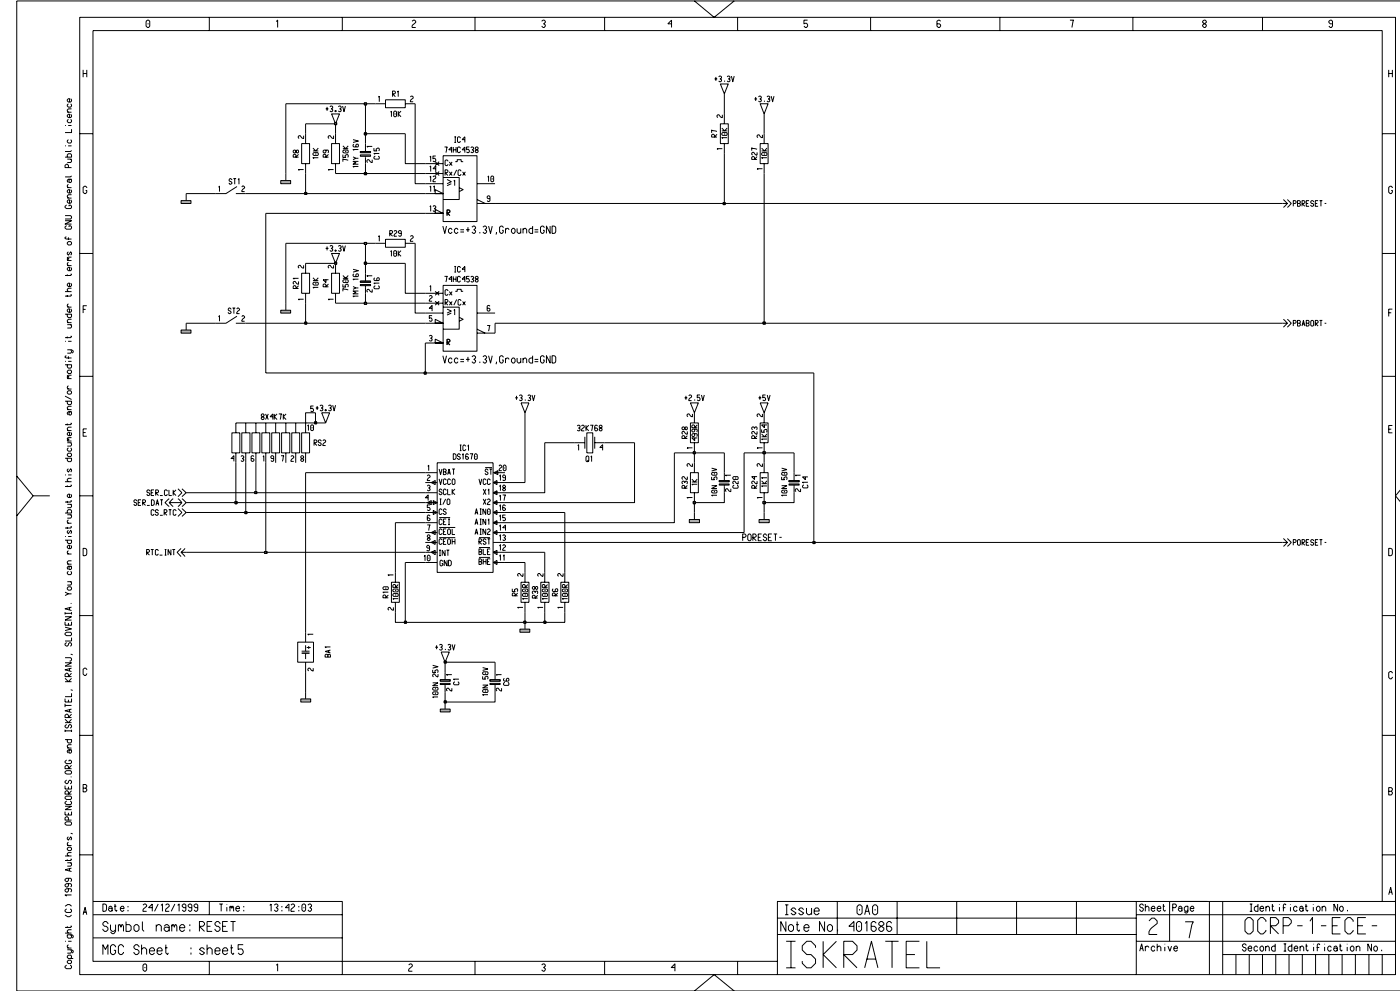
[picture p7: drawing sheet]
<svg xmlns="http://www.w3.org/2000/svg" width="420mm" height="297mm" viewBox="0 0 420 297" stroke-linecap="round" stroke-linejoin="round" font-family="sans-serif">
<path d="M99.4 34.1h2.4l-1.2 3zM100.4 33.2l.3-.1 .1 .3-.3 .1zM70.7 58h3M71.1 55.9l-3.3 2.1h-3.1M207 126.8h2.4v5.9h-2.4zM208.2 123.7v3.1M208.2 132.7v3M228 120.8h2.3l-1.2 2.9z" fill="none" stroke="#000" stroke-width=".3"/>
<path d="M206.7 155.7h3v1h-3z" fill-rule="evenodd" fill="#b3b3b3" stroke="#000" stroke-width=".3"/>
<path d="M112.6 31.1h3M115.6 29.9h5.9v2.4h-5.9zM121.5 31.1h3M228 43h2.3v6.1h-2.3zM229.1 40.1v2.9M229.1 49.1v2.9M156.2 120.8h2.4l-1.2 2.9zM208.2 138.7v3M207 141.7h2.4v6h-2.4zM208.2 147.7v3M208.2 153.6v2.1M238.1 145.8v1.9" fill="none" stroke="#000" stroke-width=".3"/>
<path d="M236.6 145.1h3v.3h-3z" fill-rule="evenodd" fill="#b3b3b3" stroke="#000" stroke-width=".3"/>
<path d="M238.1 145.4v.4" fill="none" stroke="#000" stroke-width=".3"/>
<g fill="#b3b3b3" stroke="#000" stroke-width=".3">
<path d="M236.6 144h3v.4h-3z" fill-rule="evenodd"/>
<path d="M236.6 144h3v.4h-3z" fill-rule="evenodd"/>
</g>
<path d="M238.1 141.7v2.3" fill="none" stroke="#000" stroke-width=".3"/>
<path d="M84.2 54.1h3v1h-3z" fill-rule="evenodd" fill="#b3b3b3" stroke="#000" stroke-width=".3"/>
<path d="M85.7 52v2.1M384.8 59.8l1.2 1.2-1.2 1.2M386 59.8l1.2 1.2-1.2 1.2M384.6 61h1.4M229.1 138.7v3M228 141.7h2.3v6h-2.3zM229.1 147.7v3M133.5 205.6v1.9" fill="none" stroke="#000" stroke-width=".3"/>
<path d="M132 204.8h3v.4h-3z" fill-rule="evenodd" fill="#b3b3b3" stroke="#000" stroke-width=".3"/>
<path d="M133.5 205.2v.4" fill="none" stroke="#000" stroke-width=".3"/>
<g fill="#b3b3b3" stroke="#000" stroke-width=".3">
<path d="M132 203.7h3v.5h-3z" fill-rule="evenodd"/>
<path d="M132 203.7h3v.5h-3z" fill-rule="evenodd"/>
</g>
<path d="M133.5 201.5v2.3M148.4 205.6v1.9" fill="none" stroke="#000" stroke-width=".3"/>
<path d="M146.9 204.8h3.1v.4h-3.1z" fill-rule="evenodd" fill="#b3b3b3" stroke="#000" stroke-width=".3"/>
<path d="M148.4 205.2v.4" fill="none" stroke="#000" stroke-width=".3"/>
<g fill="#b3b3b3" stroke="#000" stroke-width=".3">
<path d="M146.9 203.7h3.1v.5h-3.1z" fill-rule="evenodd"/>
<path d="M146.9 203.7h3.1v.5h-3.1z" fill-rule="evenodd"/>
</g>
<g fill="none" stroke="#000" stroke-width=".3">
<path d="M127.5 58h5.4M127.5 55.1h5.4M127.5 49.1h5.4M127.5 52h5.4M130.5 56.8l2.4 1.2h-2.4zM130.5 48.5l1.2 1.1M130.5 51.4l1.2 1.2M131.7 48.5l-1.2 1.1M131.7 51.4l-1.2 1.2M132.9 46.7h10.1v19.7h-10.1zM132.9 53.2h4.8v6.6h-4.8M134.1 53.8l1.2 .7-1.2 .6"/>
<path d="M135.3 55.1l-1.2 .6M136.5 48.5h.6v-.6h1.2v.6h.6M137.7 56.2l1.2 .6-1.2 .6M143 55.1h5.4M143 59.8l2.5 1.2M127.5 64h5.4M130.5 62.8l2.4 1.2h-2.4zM143 61h5.4M132.3 195.4h2.4l-1.2 3.1zM148.4 201.5v2.3"/>
</g>
<path d="M54.3 60.1h3v.9h-3z" fill-rule="evenodd" fill="#b3b3b3" stroke="#000" stroke-width=".3"/>
<path d="M55.8 58v2.1M99.4 43h2.4v6.1h-2.4zM100.6 40.1v2.9M100.6 49.1v2.9M50.7 149.5l-1.2 1.2 1.2 1.1M50.7 150.7h3.9M51.9 149.5l-1.2 1.2 1.2 1.1M53.4 149.5l1.2 1.2M54.6 149.5l1.2 1.2-1.2 1.1M54.6 150.7l-1.2 1.1M217.2 145.8v1.9" fill="none" stroke="#000" stroke-width=".3"/>
<path d="M215.7 145.1h2.9v.3h-2.9z" fill-rule="evenodd" fill="#b3b3b3" stroke="#000" stroke-width=".3"/>
<path d="M217.2 145.4v.4" fill="none" stroke="#000" stroke-width=".3"/>
<g fill="#b3b3b3" stroke="#000" stroke-width=".3">
<path d="M215.7 144h2.9v.4h-2.9z" fill-rule="evenodd"/>
<path d="M215.7 144h2.9v.4h-2.9z" fill-rule="evenodd"/>
</g>
<g fill="none" stroke="#000" stroke-width=".3">
<path d="M109.6 47.2v1.9M91.6 78.9v3M100.6 78.9v3M90.5 81.9h2.3v6h-2.3zM91.6 87.9v3M99.4 81.9h2.4v6h-2.4zM100.6 87.9v3M384.6 96.9h1.4M384.8 95.7l1.2 1.2-1.2 1.2M386 95.7l1.2 1.2-1.2 1.2M96.5 123.7h2.3l-1.2 3.1zM97.6 122.8l.2 .1-.1 .2-.2-.1z"/>
<path d="M217.2 141.7v2.3M168.2 174.5h2.3v6h-2.3zM169.4 171.6v2.9M169.4 180.5v3M353.9 270.2h8.2"/>
</g>
<path d="M108.1 46.4h3v.4h-3z" fill-rule="evenodd" fill="#b3b3b3" stroke="#000" stroke-width=".3"/>
<path d="M109.6 46.8v.4" fill="none" stroke="#000" stroke-width=".3"/>
<g fill="#b3b3b3" stroke="#000" stroke-width=".3">
<path d="M108.1 45.4h3v.3h-3z" fill-rule="evenodd"/>
<path d="M108.1 45.4h3v.3h-3z" fill-rule="evenodd"/>
</g>
<path d="M109.6 43v2.5M172.3 132.7h3.1M175.4 130.9v3.6M176 129.7h1.7v6h-1.7zM178.3 132.7h3M178.3 130.9v3.6" fill="none" stroke="#000" stroke-width=".3"/>
<path d="M155.9 188.6h3v.9h-3z" fill-rule="evenodd" fill="#b3b3b3" stroke="#000" stroke-width=".3"/>
<g fill="none" stroke="#000" stroke-width=".3">
<path d="M131.1 138.7h16.8v32.9h-16.8zM207 120.8h2.4l-1.2 2.9zM127.5 150.7h3.6l-1.2 .5v-1.1l1.2 .6h-1.2M127.5 159.6h3.6M127.5 156.7h3.6M127.5 153.6h3.6M127.5 147.7h3.6M127.5 144.6h3.6M127.5 141.7h3.6M128.1 150.7l1.2 .5v-1.1l-1.2 .6h1.2M129.3 144.6l1.2 .6v-1.2l-1.2 .6h1.2M129.3 159.6l1.2 .6v-1.2l-1.2 .6h1.2"/>
<path d="M129.9 153l1.2 .6-1.2 .6zM131.7 155.1h3.3M131.7 158.1h4.8M145.5 140.2h2M147.9 159.6h3.5M147.9 156.7h3.5M147.9 153.6h3.5M147.9 150.7h3.5M147.9 147.7h3.5M147.9 144.6h3.5M147.9 141.7h3.5M147.9 144.6l1.1-.6v1.2z"/>
<path d="M147.9 147.7l1.1-.6v1.2zM147.9 150.7l1.1-.6v1.1zM147.9 153.6l1.1-.6v1.2zM147.9 156.7l1.1-.6v1.2zM147.9 159.6l1.1-.6v1.2zM148.1 141.7l1.2-.6v1.2zM117.4 174.5h2.3v6h-2.3zM118.6 171.6v2.9M127.5 162.6h3.6M127.5 168.6h3.6M127.5 165.6h3.6M129.3 165.6l1.2-.6v1.2z"/>
<path d="M129.3 162.6l1.2-.6v1.2zM131.7 161.1h4.8M143.6 164.1h3.3M143.6 167.1h3.3M143.6 161.1h3.3M147.9 165.6l1.1-.6v1.2zM147.9 162.6h3.5M147.9 168.6h3.5M147.9 165.6h3.5M147.9 168.6l1.1-.6v1.2zM118.6 180.5v3M157.4 186.5v2.1"/>
</g>
<path d="M227.6 155.7h3.1v1h-3.1z" fill-rule="evenodd" fill="#b3b3b3" stroke="#000" stroke-width=".3"/>
<path d="M229.1 153.6v2.1M54.3 164.4l-1.2 1.2 1.2 1.2M54.3 165.6h1.5M55.5 164.4l-1.2 1.2 1.2 1.2" fill="none" stroke="#000" stroke-width=".3"/>
<path d="M90.2 209.5h3v.9h-3z" fill-rule="evenodd" fill="#b3b3b3" stroke="#000" stroke-width=".3"/>
<g fill="none" stroke="#000" stroke-width=".3">
<path d="M99.4 76h2.4l-1.2 2.9zM100.4 75h.3l.1 .2-.3 .1zM69.5 129.7h2.4v6h-2.4zM70.7 135.7v3M72.5 129.7h2.5v6h-2.5zM73.7 126.8v2.9M73.7 135.7v3M75.6 129.7h2.3v6h-2.3zM76.7 126.8v2.9M76.7 135.7v3M78.5 129.7h2.4v6h-2.4zM79.7 126.8v2.9"/>
<path d="M79.7 135.7v3M81.5 129.7h2.3v6h-2.3zM82.7 126.8v2.9M82.7 135.7v3M84.4 129.7h2.5v6h-2.5zM85.7 126.8v2.9M85.7 135.7v3M87.5 129.7h2.4v6h-2.4zM88.7 126.8v2.9M88.7 135.7v3M90.5 129.7h2.3v6h-2.3zM91.6 135.7v3"/>
<path d="M94.6 123.7h-3v6M94.6 126.8h-23.9v2.9M91.6 207.5v2"/>
</g>
<path d="M132 212.5h3v.9h-3z" fill-rule="evenodd" fill="#b3b3b3" stroke="#000" stroke-width=".3"/>
<path d="M216 25.2h2.4l-1.2 2.9zM228 31.1h2.3l-1.2 3zM109.6 86v1.9M228 126.8h2.3v5.9h-2.3zM229.1 123.7v3.1M229.1 132.7v3M53.4 146.5l1.2 1.2-1.2 1.2M54.6 146.5l1.2 1.2-1.2 1.2M156.2 174.5h2.4v6h-2.4zM157.4 171.6v2.9M157.4 180.5v3M133.5 210.4v2.1" fill="none" stroke="#000" stroke-width=".3"/>
<path d="M108.1 85.3h3v.3h-3z" fill-rule="evenodd" fill="#b3b3b3" stroke="#000" stroke-width=".3"/>
<path d="M109.6 85.6v.4" fill="none" stroke="#000" stroke-width=".3"/>
<g fill="#b3b3b3" stroke="#000" stroke-width=".3">
<path d="M108.1 84.3h3v.3h-3z" fill-rule="evenodd"/>
<path d="M108.1 84.3h3v.3h-3z" fill-rule="evenodd"/>
</g>
<path d="M70.7 96.9h3M71.1 94.8l-3.3 2.1h-3.1M109.6 81.9v2.4" fill="none" stroke="#000" stroke-width=".3"/>
<path d="M84.2 93h3v.8h-3z" fill-rule="evenodd" fill="#b3b3b3" stroke="#000" stroke-width=".3"/>
<g fill="none" stroke="#000" stroke-width=".3">
<path d="M216 37.1h2.4v5.9h-2.4zM217.2 34.1v3M217.2 43v3.1M85.7 90.9v2.1M127.5 96.9h5.4M127.5 93.8h5.4M127.5 87.9h5.4M127.5 90.9h5.4M130.5 95.7l2.4 1.2h-2.4zM130.5 87.3l1.2 1.2M130.5 90.3l1.2 1.2M131.7 87.3l-1.2 1.2"/>
<path d="M131.7 90.3l-1.2 1.2M132.9 85.5h10.1v19.8h-10.1zM132.9 92.1h4.8v6.6h-4.8M134.1 92.7l1.2 .5-1.2 .6M135.3 93.8l-1.2 .6M136.5 87.3h.6v-.6h1.2v.6h.6M137.7 95.1l1.2 .6-1.2 .6M143 93.8h5.4M143 98.7l2.5 1.2M143 99.9h5.4M127.5 102.8h5.4M130.5 101.6l2.4 1.2h-2.4z"/>
<path d="M162.2 174.5h2.4v6h-2.4zM163.4 171.6v2.9M384.6 162.6h1.4M384.8 161.4l1.2 1.2-1.2 1.2M386 161.4l1.2 1.2-1.2 1.2M163.4 180.5v3"/>
</g>
<path d="M54.3 98.9h3v1h-3z" fill-rule="evenodd" fill="#b3b3b3" stroke="#000" stroke-width=".3"/>
<g fill="none" stroke="#000" stroke-width=".3">
<path d="M90.5 43h2.3v6.1h-2.3zM91.6 40.1v2.9M91.6 49.1v2.9M112.6 72.9h3M115.6 71.7h5.9v2.4h-5.9zM121.5 72.9h3M55.8 96.9v2M53.4 152.4l1.2 1.2-1.2 1.2M54.6 152.4l1.2 1.2-1.2 1.2M89.3 192.5h4.7v6h-4.7zM90.5 195.2h2.3M91.6 189.5v3"/>
<path d="M91.6 193.4v1.8M91.6 195.8v1.8M91.6 198.5v3M92 194.1h1.2M92.6 193.7v.8"/>
</g>
<path d="M90.5 195.8h2.3" fill="none" stroke="#000" stroke-width=".42"/>
<path d="M133.2 210.1h.6v.6h-.6z" fill-rule="evenodd" fill="#c2c2c2" stroke="#000" stroke-width=".3"/>
<path d="M133.5 198.5v3M148.4 198.5v3M91.6 201.5v6M133.2 210.1h.6v.6h-.6zM133.5 207.5v2.9h14.9v-2.9" fill="none" stroke="#000" stroke-width=".3"/>
<path d="M133.2 198.1h.6v.6h-.6z" fill-rule="evenodd" fill="#c2c2c2" stroke="#000" stroke-width=".3"/>
<path d="M91.6 141.7v47.8M118.6 183.5v3h2.9M133.2 198.1h.6v.6h-.6zM133.5 198.5h14.9" fill="none" stroke="#000" stroke-width=".3"/>
<path d="M121.3 186.2h.6v.6h-.6z" fill-rule="evenodd" fill="#c2c2c2" stroke="#000" stroke-width=".3"/>
<path d="M121.5 168.6v17.9h35.9M121.3 186.2h.6v.6h-.6z" fill="none" stroke="#000" stroke-width=".3"/>
<path d="M157.1 186.2h.6v.6h-.6z" fill-rule="evenodd" fill="#c2c2c2" stroke="#000" stroke-width=".3"/>
<path d="M157.1 186.2h.6v.6h-.6zM157.4 183.5v3h6" fill="none" stroke="#000" stroke-width=".3"/>
<path d="M163.1 186.2h.6v.6h-.6z" fill-rule="evenodd" fill="#c2c2c2" stroke="#000" stroke-width=".3"/>
<path d="M118.6 156.7v14.9M169.4 153.6v18M55.8 165.6h23.9M121.5 168.6h6M151.4 168.6h6v3M163.4 165.6v6M163.1 186.2h.6v.6h-.6zM163.4 183.5v3h6v-3" fill="none" stroke="#000" stroke-width=".3"/>
<path d="M79.4 165.3h.6v.6h-.6z" fill-rule="evenodd" fill="#c2c2c2" stroke="#000" stroke-width=".3"/>
<path d="M79.7 138.7v26.9h47.8M79.4 165.3h.6v.6h-.6zM151.4 165.6h12M151.4 162.6h92.6" fill="none" stroke="#000" stroke-width=".3"/>
<path d="M243.8 162.3h.6v.6h-.6z" fill-rule="evenodd" fill="#c2c2c2" stroke="#000" stroke-width=".3"/>
<path d="M244 111.8v50.8h140.6M202.2 135.7v21h-50.8M223.1 135.7v23.9h-71.7M55.8 153.6h17.9M118.6 156.7h8.9M243.8 162.3h.6v.6h-.6z" fill="none" stroke="#000" stroke-width=".3"/>
<path d="M73.4 153.4h.6v.6h-.6z" fill-rule="evenodd" fill="#c2c2c2" stroke="#000" stroke-width=".3"/>
<path d="M73.7 138.7v14.9h53.8M55.8 150.7h14.9M73.4 153.4h.6v.6h-.6zM151.4 153.6h18M208.2 150.7v2.9M229.1 150.7v2.9" fill="none" stroke="#000" stroke-width=".3"/>
<path d="M70.5 150.3h.6v.7h-.6z" fill-rule="evenodd" fill="#c2c2c2" stroke="#000" stroke-width=".3"/>
<path d="M70.7 138.7v12h56.8M190.3 132.7v18h-38.9M70.5 150.3h.6v.7h-.6z" fill="none" stroke="#000" stroke-width=".3"/>
<path d="M207.9 150.3h.6v.7h-.6z" fill-rule="evenodd" fill="#c2c2c2" stroke="#000" stroke-width=".3"/>
<path d="M207.9 150.3h.6v.7h-.6zM217.2 147.7v3h-9" fill="none" stroke="#000" stroke-width=".3"/>
<path d="M228.8 150.3h.7v.7h-.7z" fill-rule="evenodd" fill="#c2c2c2" stroke="#000" stroke-width=".3"/>
<path d="M55.8 147.7h20.9M228.8 150.3h.7v.7h-.7zM238.1 147.7v3h-9" fill="none" stroke="#000" stroke-width=".3"/>
<path d="M76.4 147.3h.6v.6h-.6z" fill-rule="evenodd" fill="#c2c2c2" stroke="#000" stroke-width=".3"/>
<path d="M76.7 138.7v9h50.8M157.4 123.7v20.9h-6M163.4 132.7v15h-12M202.2 135.7h6v3M217.2 135.7v6M229.1 135.7v3M238.1 135.7v6M76.4 147.3h.6v.6h-.6zM91.6 141.7h35.9" fill="none" stroke="#000" stroke-width=".3"/>
<path d="M207.9 135.4h.6v.6h-.6z" fill-rule="evenodd" fill="#c2c2c2" stroke="#000" stroke-width=".3"/>
<path d="M207.9 135.4h.6v.6h-.6zM208.2 135.7h9M223.1 135.7h6" fill="none" stroke="#000" stroke-width=".3"/>
<path d="M228.8 135.4h.7v.6h-.7z" fill-rule="evenodd" fill="#c2c2c2" stroke="#000" stroke-width=".3"/>
<path d="M163.4 132.7h8.9M181.3 132.7h9M228.8 135.4h.7v.6h-.7zM229.1 135.7h9" fill="none" stroke="#000" stroke-width=".3"/>
<path d="M94.3 126.4h.6v.6h-.6z" fill-rule="evenodd" fill="#c2c2c2" stroke="#000" stroke-width=".3"/>
<path d="M79.7 64v47.8h47.8M94.3 126.4h.6v.6h-.6zM94.6 123.7v3.1h3" fill="none" stroke="#000" stroke-width=".3"/>
<path d="M127.2 111.5h.6v.6h-.6z" fill-rule="evenodd" fill="#c2c2c2" stroke="#000" stroke-width=".3"/>
<path d="M55.8 96.9h8.9M73.7 96.9h17.9M148.4 96.9v3M127.2 111.5h.6v.6h-.6zM127.5 102.8v9h116.5" fill="none" stroke="#000" stroke-width=".3"/>
<path d="M91.4 96.5h.6v.6h-.6z" fill-rule="evenodd" fill="#c2c2c2" stroke="#000" stroke-width=".3"/>
<path d="M91.4 96.5h.6v.6h-.6zM91.6 90.9v6h35.9M148.4 96.9h80.7" fill="none" stroke="#000" stroke-width=".3"/>
<path d="M228.8 96.5h.7v.6h-.7z" fill-rule="evenodd" fill="#c2c2c2" stroke="#000" stroke-width=".3"/>
<path d="M229.1 52v44.9h155.5M85.7 72.9v18M124.5 72.9v20.9h3M100.6 90.9h9M228.8 96.5h.7v.6h-.7z" fill="none" stroke="#000" stroke-width=".3"/>
<path d="M109.2 90.6h.7v.6h-.7z" fill-rule="evenodd" fill="#c2c2c2" stroke="#000" stroke-width=".3"/>
<path d="M91.6 78.9h9M109.6 78.9v3M121.5 78.9v9h6M109.2 90.6h.7v.6h-.7zM109.6 87.9v3h17.9" fill="none" stroke="#000" stroke-width=".3"/>
<path d="M100.4 78.6h.6v.6h-.6z" fill-rule="evenodd" fill="#c2c2c2" stroke="#000" stroke-width=".3"/>
<path d="M100.4 78.6h.6v.6h-.6z" fill="none" stroke="#000" stroke-width=".3"/>
<path d="M109.2 78.6h.7v.6h-.7z" fill-rule="evenodd" fill="#c2c2c2" stroke="#000" stroke-width=".3"/>
<path d="M85.7 72.9h23.9v6h11.9M109.2 78.6h.7v.6h-.7z" fill="none" stroke="#000" stroke-width=".3"/>
<path d="M109.2 72.7h.7v.6h-.7z" fill-rule="evenodd" fill="#c2c2c2" stroke="#000" stroke-width=".3"/>
<path d="M79.7 64h47.8M109.2 72.7h.7v.6h-.7zM109.6 72.9h3M148.4 61h68.8" fill="none" stroke="#000" stroke-width=".3"/>
<path d="M216.9 60.7h.6v.6h-.6z" fill-rule="evenodd" fill="#c2c2c2" stroke="#000" stroke-width=".3"/>
<path d="M55.8 58h8.9M73.7 58h17.9M217.2 46.1v14.9h167.4M216.9 60.7h.6v.6h-.6z" fill="none" stroke="#000" stroke-width=".3"/>
<path d="M91.4 57.7h.6v.6h-.6z" fill-rule="evenodd" fill="#c2c2c2" stroke="#000" stroke-width=".3"/>
<path d="M85.7 31.1v20.9M124.5 31.1v24h3M91.4 57.7h.6v.6h-.6zM91.6 52v6h35.9M100.6 52h9" fill="none" stroke="#000" stroke-width=".3"/>
<path d="M109.2 51.8h.7v.6h-.7z" fill-rule="evenodd" fill="#c2c2c2" stroke="#000" stroke-width=".3"/>
<path d="M91.6 37.1v3M100.6 37.1v3M109.2 51.8h.7v.6h-.7zM109.6 49.1v2.9h17.9M109.6 40.1v2.9M121.5 40.1v9h6" fill="none" stroke="#000" stroke-width=".3"/>
<path d="M109.2 39.8h.7v.6h-.7z" fill-rule="evenodd" fill="#c2c2c2" stroke="#000" stroke-width=".3"/>
<path d="M91.6 37.1h9M109.2 39.8h.7v.6h-.7zM109.6 31.1v9h11.9M229.1 34.1v6" fill="none" stroke="#000" stroke-width=".3"/>
<path d="M100.4 36.8h.6v.6h-.6z" fill-rule="evenodd" fill="#c2c2c2" stroke="#000" stroke-width=".3"/>
<path d="M85.7 31.1h23.9M100.4 36.8h.6v.6h-.6zM217.2 28.1v6" fill="none" stroke="#000" stroke-width=".3"/>
<path d="M109.2 30.8h.7v.6h-.7z" fill-rule="evenodd" fill="#c2c2c2" stroke="#000" stroke-width=".3"/>
<g fill="none" stroke="#000" stroke-width=".3">
<path d="M23.9 5.2h394.6v286.9h-394.6zM43.8 6.4l.4-.4h.4l.3 .4v1.4l-.3 .4h-.4l-.4-.4zM44.4 7v.3M62.8 5.2v4M82.8 6.5l.5-.5v2.2M102.6 5.2v4M123.6 6.4l.4-.4h.3l.4 .4v.3l-1.1 1.1v.4h1.1M142.4 5.2v4M162.4 6.4l.4-.4h.4l.3 .4v.3l-.5 .4 .5 .4v.3l-.3 .4h-.4l-.4-.4M181.3 5.2v4M201.4 7.1h-1.1l1.1-1.1v2.2M208.2 .3l6 4.9 6-4.9"/>
<path d="M221.2 5.2v4M242.2 6h-1.1v1.1l.7-.1 .4 .5-.4 .7h-.3l-.4-.4M261.1 5.2v4M282.1 6.4l-.4-.4-.7 .4v1.4l.4 .4h.3l.4-.7-.4-.4h-.7M299.8 5.2v4M320.8 6h1.1l-.5 2.2M339.7 5.2v4M360.6 6.4v.3l1.1 .8-.3 .7h-.4l-.4-.4v-.3l1.1-.8v-.3l-.3-.4zM378.6 5.2v4M399.6 7.1h-.7l-.4-.4v-.3l.4-.4h.3l.4 .4v1.4l-.4 .4h-.3l-.4-.4M419.9 .3h-414.9v296.7h414.9M19.5 37.6h.3"/>
<path d="M20.2 33.6h1.2M20.4 37.6h1M20.5 35.8l-.3 .3v.3l.3 .4h.7l.2-.4-.2-.6M20.5 31.1l-.3 .3v.4l.3 .3h.7l.2-.3-.2-.7M21.2 34.2l.2 .4-.2 .6h-.7l-.3-.3v-.3l.3-.4h.4v1M21.2 29.6l.2 .3-.2 .7h-.7l-.3-.3v-.4l.3-.3h.4v1M21.4 32.6h-.9l-.3 .4v.3l.3 .3M21.4 38.7v1h-1.9M24.9 20.9v2.2M24.9 22h1.1M26 20.9v2.2M97.6 32.6h.9"/>
<path d="M98.1 32v1.2M98.9 32l.3-.2 .6 .2v.4l-.5 .2 .5 .3v.3l-.3 .3-.6-.3M100.7 33.1v.4M101.5 32l.2-.2 .6 .2v.4l-.4 .2 .4 .3v.3l-.2 .3-.6-.3M102.7 31.8l.5 1.7 .4-1.7M109.2 30.8h.7v.6h-.7zM109.6 31.1h3M113.5 29.2l.2-.4v1.7M117.1 33.6l.3-.3v1.7M117.7 29v-1.7h.6l.3 .2-.3 .6h-.6l.9 .9M118.3 33.3l.6 .3v1.1l-.3 .3-.5-.3v-1.1zM118.5 34v.3"/>
<path d="M119.2 27.6l.2-.3v1.7M119.4 33.3v1.7M120.3 33.3l-.9 .8 .9 .9M123 29.1l.3-.3 .6 .3v.3l-.7 .5-.2 .6h.9M214.2 23.7h.9M214.7 23.1v1.1M215 39.4l-1.6-.4v.8M215.5 23.1l.3-.3 .6 .3v.3l-.5 .3 .5 .2v.3l-.3 .3-.6-.3M216.4 40l.3-.3h1.2l.1 .6-.1 .3h-1.2zM216.4 39.2h1.6M216.4 38.4l.9 .8 .7-.8M216.6 34.4v.8l-.5-.1-.5-.7-.6 .3 .3 .5"/>
<path d="M217.3 24.2v.3M218 23.1l.3-.3 .6 .3v.3l-.4 .3 .4 .2v.3l-.3 .3-.6-.3M219.3 22.8l.4 1.7 .5-1.7M226.2 29.7h.8M226.6 29.1v1.2M227.4 29.1l.3-.3 .6 .3v.3l-.4 .3 .4 .2v.4l-.3 .2-.6-.2M229.2 30.2v.3M230 29.1l.2-.3 .6 .3v.3l-.4 .3 .4 .2v.4l-.2 .2-.6-.2M231.3 28.8l.4 1.7 .4-1.7M416.4 20.9v2.2M416.4 22h1.1M417.5 20.9v2.2"/>
<path d="M19.5 47.1h1.9v-.7l-.2-.3h-.7l-.3 .3v.7M19.5 43.7h.3M20.2 59.4h1.2M20.2 56.2h1.2M20.2 47.7h1.2M20.4 43.7h1M20.5 55.2l-.3 .4v.3l.3 .3M20.5 50.2v-.6l-.3-.4-.7 .4v.6h1.9M20.5 41.9l-.3 .3v.3l.3 .4h.7l.2-.4-.2-.6M20.9 53.7l-.2 .3 .2 .7h.3l.2-.3-.2-.7M21.2 59.9l.2 .3-.2 .7h-.7l-.3-.3v-.4l.3-.3h.4v1M21.2 56.8l.2 .4-.2 .7h-.7l-.3-.4v-.3l.3-.4h.4v1.1"/>
<path d="M21.2 47.7l.2 .3-.2 .7h-1M21.4 58.4h-.9l-.3 .3v.3l.3 .4M21.4 53.7h-.9l-.3 .3v.4l.3 .3M21.4 45.1l-.2 .3h-1.7M21.4 52.7l-.2 .3h-1.7M23.9 40.1h4M26 56.3l-.3-.5-.8 .4v1.4l.4 .4h.4l.3-.4v-.5h-.3M65.6 56.2l.2-.5v1.7M69.5 54l-.3-.5-.5 .4v.2l.5 .3 .3 .6-.6 .2-.2-.4M70 53.5h.8M70.4 53.5v1.7M71.4 54l.3-.5v1.7"/>
<path d="M72.5 56.1l.3-.4 .5 .4v.2l-.8 .9v.2h.8M87.9 45.2l.6-.2 .5 .8h.4l.1-.2-.1-.6h-.4l-.5 .8-.6-.2zM89.5 46.3l-.7 .8v-.6l-.3-.2-.6 .2v.6h1.6M91 40.7v.8l-.5-.2-.5-.6-.6 .2 .3 .6M91 50.8h-1.6l.4 .3M93.8 45.2h1.6M93.8 44.4l.9 .8 .7-.8M94.1 45.7h1.2l.1 .6-.1 .3h-1.2l-.3-.3zM94.5 46.2h.4M95.4 47.3h-1.6l.4 .2M97.7 45v.6l-.2 .2-.6-.2 .2-.6h1.2l.2 .2-.2 .6M98.5 46.3l-.8 .8v-.6l-.2-.2-.6 .2v.6h1.6"/>
<path d="M100 40.7v.8l-.5-.2-.5-.6-.6 .2 .3 .6M100 50.8h-1.6l.3 .3M102.8 46.3v.9h.9l-.2-.3a.61 .61 0 0 1 .8-.6l.1 .3-.1 .6M102.8 44.6h1.6M102.8 43.7l.9 .9 .7-.9M103.1 45h1.2l.1 .6-.1 .2h-1.2l-.3-.2zM103.5 45.4h.3M104.4 48l-1.6-.4v.9M105.9 41.9l1.6 .4-1.6 .4M105.9 47l.8 .4M106.1 43.2l-.2 .3 .2 .6h1.2l.2-.3-.2-.6-.6 .3v.6M107.5 49.9h-1.6l.3 .3"/>
<path d="M107.5 48.4h-1.6l.8 .4-.8 .4h1.6M107.5 47.4h-.8l-.8 .5M107.5 44.8h-1.6l.3 .3M111.6 47.9v.8l-.5-.2-.5-.6-.6 .2 .3 .6M111.6 43.9h-1.6l.3 .2M112.1 44.4v.8h.9l-.2-.2a.61 .61 0 0 1 .8-.6l.1 .2-.1 .6M112.6 46.8l-.5 .3 .3 .6h1.2l.1-.6-.3-.3M113.7 46h-1.6l.4 .3M128.9 47.1l.2-.3v1.7M128.9 50.1l.2-.4v1.7M128.9 53.1l.2-.3v1.7M128.9 56.1l.2-.4v1.7"/>
<path d="M129.8 53l.3-.2 .6 .2v.4l-.9 .8v.3h.9M130 56.1l.2-.4v1.7M130.7 46.8h-.9v.8l.3-.2a.61 .61 0 0 1 .6 .8l-.3 .3-.6-.3M130.7 50.6h-.9l.9-.9v1.7M133.3 44.1h.8l-.4 1.6M133.5 52.6v-1.7h.6l.2 .3-.2 .6h-.6l.8 .8M134.3 48.4l-.2-.5-.6 .3v1.2l.6 .2 .2-.4M134.7 48.5l.9 1.1M134.7 51.5l.9 1.1M135.4 44.9h-.8l.8-.8v1.6M135.6 48.5l-.9 1.1M135.6 51.5l-.9 1.1"/>
<path d="M135.9 44.9h.9M135.9 44.1v1.6M136.1 54.3l.2-.3v1.7M136.3 41h.5M136.3 42.7h.5M136.5 41v1.7M136.8 44.1v1.6M136.9 50.9l-.8 1.7M138 41.4l-.2-.4-.6 .3v1.1l.6 .3 .2-.4M138 44.5l-.2-.4-.6 .2v1.2l.6 .2 .2-.4M138.2 51.3l-.2-.4-.6 .3v1.2l.6 .2 .2-.4M138.7 51.5l.9 1.1"/>
<path d="M139.4 41.9h-.9l.9-.9v1.7M139.4 44.9h-.9l.9-.8v1.6M139.6 51.5l-.9 1.1M140.7 44.1h-.8v.8l.3-.2a.61 .61 0 0 1 .5 .8l-.2 .2-.6-.2M141.2 44.3l.2-.2 .6 .2v.3l-.4 .3 .4 .3v.3l-.2 .2-.6-.2M142.8 44.1l-.3 .5 .9 .6-.3 .5h-.3l-.3-.5 .9-.6v-.3zM146.2 53.1l.3-.3v1.7M146.9 59.5h-.6l-.2-.2 .2-.6 .6 .3v1.1l-.2 .3-.6-.3M147.4 52.8l.6 .2v1.2l-.2 .3-.6-.3v-1.2zM147.6 53.5v.3M215 40.2l-.8 .9v-.6l-.2-.3-.6 .3v.6h1.6M216.6 44.6h-1.6l.3 .2"/>
<path d="M217.1 40.2h.4M218 41.3h-1.6l.4 .2M227 46.9l-.7 .9v-.6l-.3-.3-.6 .3v.6h1.6M227 45.7v.8l-.5-.2-.5-.6-.6 .2 .3 .6M227 44.7l-1.6-.4v.9M228.4 46l.2-.3h1.2l.2 .6-.2 .3h-1.2zM228.4 45.2h1.6M228.4 44.4l.8 .8 .8-.8M228.6 40.4v.9l-.5-.2-.5-.7h-.3l-.3 .3 .3 .6M228.6 50.6h-1.6l.4 .2M229.1 46.2h.3M230 47.3h-1.6l.3 .2"/>
<path d="M414.5 40.1h4M417.5 56.3l-.3-.5-.8 .4v1.4l.4 .4h.4l.3-.4v-.5h-.3M19.5 66.2h1.9l-1.9 1h1.9M19.5 64.6h1.7l.2 .4-.2 .6h-1.7M19.9 71l-.4 .1v.4l1.9 .2M20 67.7l-.5 .3v.4l.4 .3h1.3l.2-.7-.2-.3h-.5v.3M20 61.5l-.5 .3v.4l.4 .3h1.3l.2-.7-.2-.3h-.5v.3M20.2 72.8l.3-.4h.7l.2 .7-.2 .3h-.7l-.3-.3zM20.2 79.6h1.2M20.2 78.1h1.2M20.5 78.6l-.3 .3v.4l.3 .3M20.5 75.5l-.3 .3v.3l.3 .4 .7-1 .2 .3-.2 .7"/>
<path d="M20.5 71.1v.7M21.4 77.1l-1.2 .1 .5 .4-.5 .2 .3 .3M23.9 76h4M91 79.5v.9l-.5-.2-.5-.7-.6 .3 .3 .6M97.6 74.5h.9M98.1 73.9v1.1M98.9 73.9l.3-.3 .6 .3v.3l-.5 .3 .5 .2v.3l-.3 .3-.6-.3M100 79.5v.9l-.5-.2-.5-.7-.6 .3 .3 .6M100.7 75v.3M101.5 73.9l.2-.3 .6 .3v.3l-.4 .3 .4 .2v.3l-.2 .3-.6-.3M102.7 73.6l.5 1.7 .4-1.7M113.5 71l.2-.4v1.7"/>
<path d="M116.9 70.8v-1.7h.6l.2 .3-.2 .6h-.6l.8 .8M117.1 75.5l.3-.4v1.7M118.1 69.4l.3-.3 .6 .3v.3l-.9 .9v.2h.9M118.3 75.1l.6 .3v1.2l-.3 .2-.5-.2v-1.2zM118.5 75.8v.3M119.4 75.1v1.7M120.3 75.1l-.9 .9 .9 .8M120.3 70h-.6l-.2-.3 .2-.6 .6 .3v1.2l-.2 .2-.6-.2M123 70.9l.3-.3 .6 .3v.3l-.7 .5-.2 .6h.9M128.9 62l.2-.3v1.7M129.8 61.9l.3-.2 .6 .2v.4l-.5 .2 .5 .3v.3l-.3 .3-.6-.3M132.8 67.8l.6 2.2 .5-2.2"/>
<path d="M134.1 62.9v1.7v-1.7h.5l.3 .3-.3 .6h-.5l.8 .8-.8-.8h.5l.3-.6-.3-.3zM135.6 68.9l-.4-.5h-.3l-.4 .5v.6l.4 .5h.3l.4-.5M136.3 79.9h.5M136.5 79.9v1.7M137.4 68.9l-.4-.5h-.3l-.4 .5v.6l.4 .5h.3l.4-.5M138 68.9h1.1M138 69.5h1.1M139.7 68.9h1.1M140.3 68.1v1.4M141.5 68.1l.4-.3h.4l.3 .3v.3l-.5 .5 .5 .3v.3l-.3 .5h-.4l-.4-.5M143.9 69.5v.5M144.8 68.1l.4-.3h.4l.3 .3v.3l-.5 .5 .5 .3v.3l-.3 .5h-.4l-.4-.5"/>
<path d="M146.5 67.8l.6 2.2 .5-2.2M148.9 69.5l-.2 .8M150.9 68.3l-.3-.5-.8 .3v1.4l.4 .5h.4l.3-.5v-.5h-.3M151.6 68.9l.4-.5h.3l.4 .5M151.6 68.4v1.6M153.8 68.4h.3l.4 .5v.6l-.4 .5h-.3l-.4-.5v-.6zM155.1 68.4v1.1l.4 .5h.3l.4-.5M156.2 68.4v1.6M156.8 68.9l.5-.5h.3l.3 .5v1.1M156.8 68.4v1.6M159.7 67.8v2.2h-.7l-.4-.5v-.6l.4-.5h.7M160.3 68.9h1.1"/>
<path d="M160.3 69.5h1.1M163.2 68.3l-.4-.5-.7 .3v1.4l.4 .5h.3l.4-.5v-.5h-.4M165 67.8v2.2l-1.1-2.2v2.2M165.6 67.8h.5l.6 .5v1.1l-.6 .6h-.5zM387.8 61h.6l.2-.3-.2-.6h-.6v1.7M389.1 61h.6l.2-.3-.2-.6h-.6v1.7h.6l.2-.2-.2-.6M390.4 61.8v-1.7h.6l.3 .3-.3 .6h-.6l.9 .8M391.7 61h.6M392.5 60.1h-.8v1.7h.8M393.9 60.6l-.3-.5h-.3l-.2 .6 .8 .5v.4l-.6 .2-.2-.4M394.4 61h.6M395.3 60.1h-.9v1.7h.9"/>
<path d="M395.7 60.1h.8M396.1 60.1v1.7M397.2 61h.5M414.5 76h4M19.5 94.2h1.9v.7l-.2 .3h-.7l-.3-.3v-.7M19.5 87.4h1.9M20.2 82.2v.5M20.2 88.4v.5M20.2 97.3h1.2M20.2 96.7h1.2M20.2 92.1h1.2M20.5 91l-.3 .4v.3l.3 .4"/>
<path d="M21.2 97.3l.2 .3-.2 .7h-1M21.2 92.6l.2 .3-.2 .7h-.7l-.3-.4v-.3l.3-.3h.4v1M21.2 88.3l.2 .1-.2 .4h-1.7M21.2 84.9l.2 .3-.2 .7h-.7l-.3-.4v-.3l.3-.3h.4v1M21.2 82.1l.2 .1-.2 .4h-1.7M21.2 80.1l.2 .4-.2 .6h-.7l-.3-.3v-.3l.3-.4h.4v1M21.4 95.7h-.9l-.3 .3v.4l.3 .3M21.4 86.4h-.9l-.3 .3v.4l.3 .3M24.9 92.7h.8M26 91.6h-1.1v2.2M65.6 95l.2-.4v1.7M69.3 92.7l-.6-.4-.3 .6 .9 .6v.3l-.6 .2-.3-.4"/>
<path d="M69.7 92.3h.9M70.1 92.3v1.7M71 92.7l.2-.4 .6 .4v.2l-.8 .9v.2h.8M72.5 94.9l.3-.3 .5 .3v.3l-.8 .8v.3h.8M89.5 85.6l-.7 .9v-.6l-.3-.3-.6 .3v.6h1.6M89.5 84.4v.8l-.5-.2-.5-.6-.6 .2 .3 .6M89.5 83.4h-1.6l.4 .3M91 89.7h-1.6l.4 .2M93.8 84.9l.3-.3h1.2l.1 .6-.1 .3h-1.2zM93.8 84.1h1.6M93.8 83.3l.9 .8 .7-.8M94.5 85h.4"/>
<path d="M95.4 86.1h-1.6l.4 .3M97.7 83.8v.9l-.8-.9h1.6M98.5 85.1l-.8 .9v-.6l-.2-.3-.6 .3v.6h1.6M100 89.7h-1.6l.3 .2M102.8 85.2v.8h.9l-.2-.2a.61 .61 0 0 1 .8-.6l.1 .3-.1 .5M102.8 83.4h1.6M102.8 82.6l.9 .8 .7-.8M103.1 83.8h1.2l.1 .6-.1 .3h-1.2l-.3-.3zM103.5 84.3h.3M104.4 86.9l-1.6-.4v.8M105.9 80.7l1.6 .4-1.6 .5M105.9 85.9l.8 .4"/>
<path d="M106.1 82.1l-.2 .2 .2 .6h1.2l.2-.2-.2-.6-.6 .2v.6M107.5 88.8h-1.6l.3 .2M107.5 87.2h-1.6l.8 .5-.8 .4h1.6M107.5 86.3h-.8l-.8 .4M107.5 83.7h-1.6l.3 .2M111.6 82.7h-1.6l.3 .2M111.6 86.7v.9l-.5-.2-.5-.7-.6 .3 .3 .6M112.4 83.3l-.3 .2 .3 .6h1.2l.1-.3-.1-.5-.6 .2v.6M112.6 85.7l-.5 .3 .3 .6h1.2l.1-.6-.3-.3M113.7 84.9h-1.6l.4 .2M128.7 88.8l.3-.2 .6 .2v.4l-.9 .8v.3h.9M128.9 86l.2-.4v1.7"/>
<path d="M129.6 92.4h-.9l.9-.8v1.6M129.6 94.6h-.9v.8l.3-.1a.61 .61 0 0 1 .6 .7l-.3 .3-.6-.3M133.3 82.8h.8l-.4 1.7M133.5 91.5v-1.7h.6l.2 .2-.2 .6h-.6l.8 .9M134.3 87.2l-.2-.4-.6 .3v1.2l.6 .2 .2-.4M134.7 87.4l.9 1.1M134.7 90.4l.9 1.1M135.4 83.7h-.8l.8-.9v1.7M135.6 87.4l-.9 1.1M135.6 90.4l-.9 1.1M135.9 82.8v1.7M135.9 83.7h.9"/>
<path d="M136.1 93.1l.2-.4v1.7M136.3 81.6h.5M136.8 82.8v1.7M136.9 89.8l-.8 1.7M138 83.3l-.2-.5-.6 .3v1.2l.6 .2 .2-.4M138 80.3l-.2-.4-.6 .2v1.2l.6 .3 .2-.5M138.2 90.2l-.2-.4-.6 .2v1.2l.6 .3 .2-.5M138.7 90.4l.9 1.1M139.4 80.7h-.9l.9-.8v1.7M139.4 83.7h-.9l.9-.9v1.7M139.6 90.4l-.9 1.1M140.7 82.8h-.8v.9l.3-.2a.61 .61 0 0 1 .5 .8l-.2 .2-.6-.2"/>
<path d="M141.2 83.1l.2-.3 .6 .3v.3l-.4 .3 .4 .2v.4l-.2 .2-.6-.2M142.8 82.8l-.3 .6 .9 .5-.3 .6h-.3l-.3-.6 .9-.5v-.3zM146.1 97.6h.8l-.4 1.7M146.9 91.8l-.2-.2-.6 .2v1.2l.6 .2 .2-.5-.2-.3h-.6M387.8 96.9h.6l.2-.3-.2-.6h-.6v1.7M389.1 96.9h.6l.2-.3-.2-.6h-.6v1.7h.6l.2-.2-.2-.6M390.4 97.7l.4-1.7 .5 1.7M390.6 97.1h.5M391.7 96.9h.6l.2-.3-.2-.6h-.6v1.7h.6l.2-.2-.2-.6M393.3 96l.6 .3v1.2l-.3 .2-.5-.2v-1.2zM394.4 97.7v-1.7h.6l.3 .3-.3 .6h-.6l.9 .8M395.7 96h.8"/>
<path d="M396.1 96v1.7M397.2 96.9h.5M416.4 93.8h.8M417.5 92.7h-1.1v2.2M19.5 109.3h1.9v.7l-.2 .3h-.7l-.3-.3v-.7M19.5 118.7l1.9 1M19.5 108.3h.3M19.5 102.3h.3M19.9 106.6l-.4 .2v.3l1.9 .2M20.2 117.5l.3-.4h.7l.2 .7-.2 .3h-.7l-.3-.3zM20.2 111.3l.3-.4h.7l.2 .7-.2 .4h-.7l-.3-.4zM20.2 104.8h1.2l.6 .4v.3l-.4 .4"/>
<path d="M20.2 100.9v.5M20.2 116.6h1.2M20.2 113.5h1.2M20.4 108.3h1M20.4 102.3h1M20.5 115.6l-.3 .3v.4l.3 .3M20.5 106.8v.7M21.2 104.8l.2 .4-.2 .7h-1M21.2 100.7l.2 .2-.2 .3h-1.7M21.4 112.5l-1.2 .1 .5 .4-.5 .1 .3 .4M23.9 112.8h4M128.7 100.8l.3-.3 .6 .3v.3l-.5 .3 .5 .2v.4l-.3 .2-.6-.2"/>
<path d="M132.8 106.6l.6 2.2 .5-2.2M134.1 103.4v-1.7h.5l.3 .3-.3 .6h-.5l.8 .8M135.6 107.7l-.4-.4h-.3l-.4 .4v.7l.4 .4h.3l.4-.4M137.4 107.7l-.4-.4h-.3l-.4 .4v.7l.4 .4h.3l.4-.4M138 107.7h1.1M138 108.4h1.1M139.7 107.7h1.1M140.3 107v1.4M141.5 107l.4-.4h.4l.3 .4v.3l-.5 .4 .5 .4v.3l-.3 .4h-.4l-.4-.4M143.9 108.4v.4M144.8 107l.4-.4h.4l.3 .4v.3l-.5 .4 .5 .4v.3l-.3 .4h-.4l-.4-.4M146.5 106.6l.6 2.2 .5-2.2"/>
<path d="M148.9 108.4l-.2 .8M150.9 107.1l-.3-.5-.8 .4v1.4l.4 .4h.4l.3-.4v-.5h-.3M151.6 107.7l.4-.4h.3l.4 .4M151.6 107.3v1.5M153.8 107.3h.3l.4 .4v.7l-.4 .4h-.3l-.4-.4v-.7zM154.5 119.2h.8M154.9 118.6v1.2M155.1 107.3v1.1l.4 .4h.3l.4-.4M155.7 118.6l.3-.2 .6 .2v.4l-.4 .2 .4 .3v.3l-.3 .3-.6-.3M156.2 107.3v1.5M156.8 107.7l.5-.4h.3l.3 .4v1.1M156.8 107.3v1.5"/>
<path d="M157.5 119.7v.4M158.3 118.6l.2-.2 .6 .2v.4l-.4 .2 .4 .3v.3l-.2 .3-.6-.3M159.5 118.4l.5 1.7 .4-1.7M159.7 106.6v2.2h-.7l-.4-.4v-.7l.4-.4h.7M160.3 107.7h1.1M160.3 108.4h1.1M163.2 107.1l-.4-.5-.7 .4v1.4l.4 .4h.3l.4-.4v-.5h-.4M165 106.6v2.2l-1.1-2.2v2.2M165.6 106.6h.5l.6 .5v1.1l-.6 .6h-.5zM205.3 119.2h.8M205.7 118.6v1.2M206.5 118.6l.3-.2 .6 .2v.4l-.7 .5-.2 .6h.9"/>
<path d="M208.3 119.7v.4M209.9 118.4h-.8v.8l.2-.1a.61 .61 0 0 1 .6 .7l-.2 .3-.6-.3M210.3 118.4l.5 1.7 .4-1.7M227.4 119.2h.9M227.9 118.6v1.2M229.6 118.4h-.9v.8l.3-.1a.61 .61 0 0 1 .6 .7l-.3 .3-.6-.3M230.1 118.4l.4 1.7 .4-1.7M414.5 112.8h4M19.5 137.4h1.9v.6l-.2 .4h-.7l-.3-.4v-.6M19.5 120.3h1.9v.6l-.2 .4h-.7l-.3-.4v-.6M20.2 136.2l.3-.4h.7l.2 .7-.2 .3h-.7l-.3-.3zM20.2 126.9v.6"/>
<path d="M20.2 132.7h1.2M20.2 132.2h1.2M20.2 129.1h1.2M20.2 122.8h1.2M20.5 134.2l-.3 .4v.3l.3 .3h.7l.2-.3-.2-.7M20.9 123.4l-.2 .3 .2 .7h.3l.2-.3-.2-.7M21.2 132.7l.2 .3-.2 .7h-1M21.2 129.6l.2 .3-.2 .7h-.7l-.3-.4v-.3l.3-.3h.4v1M21.2 126.8l.2 .1-.2 .4h-1.7M21.4 131.2l-1.2 .1 .5 .4-.5 .2 .3 .3M21.4 128h-.9l-.3 .4v.3l.3 .4M21.4 123.4h-.9l-.3 .3v.4l.3 .3"/>
<path d="M21.4 121.8h-.9l-.3 .3v.4l.3 .3M24.9 129.7h.8M26 128.6h-1.1v2.2h1.1M70.1 137.4h-.8l.8-.8v1.7M72.2 136.8l.3-.2 .6 .2v.4l-.4 .2 .4 .3v.3l-.3 .3-.6-.3M76.1 136.8l-.2-.2-.6 .2v1.2l.6 .3 .2-.6-.2-.3h-.6M78.6 124.1l-.3 .6 .9 .5-.3 .6h-.3l-.3-.6 .9-.5v-.4zM78.9 136.9l.2-.3v1.7M79.6 124.1l.9 1.7M80.5 124.1l-.9 1.7M81.8 124.9h-.8l.8-.8v1.7M82.1 137.4h-.6l-.3-.2 .3-.6 .6 .2v1.2l-.3 .3-.6-.3"/>
<path d="M82.2 124.1v1.7M83.1 124.1l-.9 .8 .9 .9M83.6 124.1h.8l-.4 1.7M84.3 136.6h.8l-.4 1.7M84.9 124.1v1.7M85.8 124.1l-.9 .8 .9 .9M87.2 136.8l.3-.2 .6 .2v.4l-.9 .8v.3h.9M90.2 136.8v.4l.8 .5-.2 .6-.6-.3v-.3l.8-.5v-.4l-.2-.2zM92.2 127.7l.3-.3v1.7M93.4 127.4l.6 .2v1.2l-.2 .3-.6-.3v-1.2zM93.6 128v.4M94 121.7h-.8v.8l.2-.1a.61 .61 0 0 1 .6 .7l-.2 .3-.6-.3"/>
<path d="M94.2 133.5v-1.6h.6l.2 .2-.2 .6h-.6l.8 .8M94.7 122.3h.8M95.1 121.7v1.2M96 121.7l.2-.3 .6 .3v.3l-.4 .3 .4 .2v.4l-.3 .2-.5-.2M96.3 132.3l-.3-.4-.6 .2v.3l.9 .6v.3l-.6 .2-.3-.4M96.8 132.1l.3-.2 .5 .2v.3l-.8 .9v.2h.8M97.7 122.8v.3M98.5 121.7l.2-.3 .6 .3v.3l-.4 .3 .4 .2v.4l-.2 .2-.6-.2M99.8 121.4l.4 1.7 .4-1.7M128.3 139.8l.3-.4v1.7M135.9 136h.4l.5 .4v.9l-.5 .4h-.4zM137.9 133.4h.5"/>
<path d="M137.9 135.1h.5M138 136.4l-.6-.4-.2 .6 .8 .6v.2l-.6 .3-.2-.4M138.1 133.4v1.7M138.6 136.4l.3-.4v1.7M139.6 133.8l-.5-.4-.3 .3v1.1l.5 .3 .3-.5M140.2 133.8l.3-.4v1.7M140.5 136.3l-.3-.3-.6 .3v1.1l.6 .3 .3-.5-.3-.4h-.6M140.9 136h.9l-.5 1.7M142.5 136l.6 .3v1.1l-.3 .3-.5-.3v-1.1zM142.7 136.8v.2M149.6 139.7l.3-.3 .6 .3v.3l-.9 .8v.3h.9M151.2 139.4l.6 .3v1.1l-.4 .3-.5-.3v-1.1z"/>
<path d="M173.1 127.7l.2-.2 .6 .2v.3l-.4 .3 .4 .3v.3l-.2 .2-.6-.2M173.3 133.6l.2-.3v1.7M174.4 127.7l.2-.2 .6 .2v.3l-.7 .6-.1 .5h.8M175.7 127.5v1.6M176 136.7l.6 .2v1.2l-.3 .3-.6-.3v-1.2zM176.1 138l.5 .4M176.6 127.5l-.9 .8 .9 .8M177 127.5h.8l-.4 1.6M177.2 137l.2-.3v1.7M179.2 127.7l-.3-.2-.6 .2v1.2l.6 .2 .3-.5-.3-.3h-.6M179.7 127.7v.3l.8 .6-.2 .5-.6-.2v-.3l.8-.6v-.3l-.2-.2zM180.7 134.1h-.8l.8-.8v1.7"/>
<path d="M204.5 128.2l.6-.2 .5 .8h.3l.2-.2-.2-.6h-.3l-.5 .8-.6-.2zM206.1 130.6l-.8 .8v-.6l-.2-.2-.6 .2v.6h1.6M206.1 129.3v.9l-.5-.2-.5-.7h-.3l-.3 .3 .3 .6M207.6 139v.8l-.5-.2-.5-.6-.6 .2 .3 .6M207.6 124.1v.8l-.5-.2-.5-.6h-.3l-.3 .2 .3 .6M207.6 134.2h-1.6l.4 .3M208.3 131.3v.8l-.8-.8h1.6M208.3 130v.6l-.2 .2-.6-.2 .2-.6h1.2l.2 .2-.2 .6M208.3 128.6v.6l-.2 .3-.6-.3 .2-.6h1.2l.2 .3-.2 .6M209.1 127.4l-.8 .8v-.6l-.2-.2-.6 .2v.6h1.6M225.7 128.8l-.3-.2 .3-.6h.3l.3 .4 .2-.4h.4l.1 .2-.1 .6M227 130.6l-.7 .8v-.6l-.3-.2-.6 .2v.6h1.6"/>
<path d="M227 129.3v.9l-.5-.2-.5-.7-.6 .3 .3 .6M228.4 128.7v.9h.8l-.1-.3a.61 .61 0 0 1 .7-.6l.2 .3-.2 .6M228.4 130.9h1.6M228.4 130.1l.8 .8 .8-.8M228.6 139v.8l-.5-.2-.5-.6-.6 .2 .3 .6M228.6 124.1v.8l-.5-.2-.5-.6h-.3l-.3 .2 .3 .6M228.6 134.2h-1.6l.4 .3M229.2 127.4v.8l-.8-.8h1.6M230 131.6h-1.6l.3 .3M416.4 128.6h.8M417.5 127.5h-1.1v2.2h1.1M5 142.7l4.9 5.9"/>
<path d="M9.9 148.6h5M9.9 148.6l-4.9 6M19.5 153.8h1.9v-.7l-.2-.3h-.7l-.3 .3v.7M19.5 144.4h1.9M19.5 142.4h.3M20.2 145.5v.5M20.2 150.1v.6M20.2 157.9v.5M20.2 156.8h1.2M20.2 154.3h1.2M20.2 151.2h1.2M20.4 142.4h1"/>
<path d="M20.5 158.9l-.3 .4v.3l.3 .4 .7-1.1 .2 .4-.2 .7M20.5 155.8l-.3 .4v.3l.3 .3M20.5 140.5l-.3 .3v.4l.3 .3 .7-1 .2 .3-.2 .7M21.2 157.8l.2 .1-.2 .4h-1.7M21.2 154.3l.2 .3-.2 .7h-1M21.2 151.2l.2 .3-.2 .7h-1M21.2 150l.2 .1-.2 .4h-1.7M21.2 148.1l.2 .3-.2 .7h-.7l-.3-.3v-.4l.3-.3h.4v1M21.2 145.3l.2 .2-.2 .3h-1.7M21.4 143.4h-.9l-.3 .3v.3l.3 .4M23.9 148.6h4M41 150.2l-.2-.4-.6 .3v.3l.8 .5-.2 .6h-.4l-.2-.4"/>
<path d="M41.4 150.7h.6M42.3 149.8h-.9v1.7h.9M42.8 151.5v-1.7h.6l.2 .3-.2 .6h-.6l.8 .8M44.1 151.5h.8M44.9 147.3l-.3-.5h-.3l-.2 .6 .5 .3 .3 .6-.6 .2-.2-.4M45.3 147.7h.6M45.4 149.8h.4l.5 .4v.9l-.5 .4h-.4zM46.2 153.2l-.3-.4-.6 .2v1.2l.6 .3 .3-.5M46.2 146.8h-.9v1.7h.9M46.7 148.5v-1.7h.6l.2 .3-.2 .6h-.6l.8 .8M46.8 151.5l.4-1.7 .4 1.7M46.9 150.9h.5"/>
<path d="M47.4 153.2l-.2-.4-.6 .2v.4l.8 .5-.2 .6h-.4l-.2-.5M47.9 154.5h.9M47.9 148.5h.9M48 149.8h.9M48.5 149.8v1.7M49.2 154.5v-1.7h.6l.3 .2-.3 .6h-.6l.9 .9M50.2 147.3l-.3-.5-.6 .3v1.2l.6 .2 .3-.4M50.6 152.8h.8M50.7 146.8v1.7h.8M51 152.8v1.7M51.9 146.8v1.7M52.8 153.2l-.3-.4-.6 .2v1.2l.6 .3 .3-.5"/>
<path d="M52.8 146.8l-.9 .9 .9 .8M128.1 157.3h.9l-.4 1.7M128.1 142.7l.3-.3 .6 .3v.2l-.9 .9v.2h.9M128.1 145.7l.3-.3 .6 .3v.3l-.4 .2 .4 .6-.4 .3-.5-.3M128.4 149.2h-.9l.9-.8v1.7M129 151.3h-.9v.9l.5-.1 .4 .4-.4 .5-.5-.2M129 154.7l-.4-.3-.5 .3v1.1l.5 .3 .4-.5-.4-.4h-.5M131.7 143.5l.4 1.7 .4-1.7M131.7 140.6l.4 1.7 .4-1.7M131.9 151.2h.5M131.9 149.5h.5M132.1 149.5v1.7"/>
<path d="M132.5 158.9l-.6-.4-.2 .4v1.1l.5 .2 .3-.4M132.5 147l-.6-.4-.2 .6 .8 .6v.2l-.6 .3-.2-.4M132.5 152.9l-.6-.4-.2 .4v1.1l.5 .2 .3-.4M132.5 156l-.6-.4-.2 .3v1.1l.5 .3 .3-.5M133 141.4l.8-.2-.3-.6h-.5v1.7l.8-.3-.3-.6M133 159.4h.5M133 156.4h.5M133.6 149.5l-.8 1.7M133.8 158.5h-.8v1.7h.8M133.8 144l-.6-.5-.2 .4v1.1l.5 .2 .3-.4M133.8 147l-.6-.4-.2 .3v1.1l.5 .3 .3-.4M133.8 152.9l-.6-.4-.2 .6 .8 .6v.3l-.6 .2-.2-.4"/>
<path d="M133.8 155.6h-.8v1.7h.8M134.2 142.3l.4-1.7 .5 1.7M134.2 146.6v1.7h.9M134.3 149.5l.6 .4v1.1l-.3 .2-.5-.2v-1.1zM134.4 155.6h.5M134.4 157.3h.5M134.4 141.8h.5M134.5 158.5l.6 .4v1.1l-.4 .2-.5-.2v-1.1zM134.6 155.6v1.7M135.1 144l-.6-.5-.3 .4v1.1l.5 .2 .4-.4M135.6 158.5v1.7h.8M135.6 146.6v1.7"/>
<path d="M135.6 140.6h.8M135.8 143.5l.6 .4v1.1l-.3 .2-.5-.2v-1.1zM136 140.6v1.7M136.4 146.6l-.8 .8 .8 .9M142.4 154.2l.5-1.7 .4 1.7M142.4 157.3l.5-1.7 .4 1.7M142.6 159.7h.5M142.6 153.7h.5M142.6 156.7h.5M143.6 143.5l.4 1.7 .5-1.7M143.9 158.5h.5M143.9 152.5h.5"/>
<path d="M143.9 154.2h.5M143.9 155.6h.5M143.9 157.3h.5M144.1 152.5v1.7M144.1 155.6v1.7M144.1 158.5v1.7M144.9 146.6l.8 1.7M144.9 149.5l.8 1.7M145.7 152.5v1.7l-.9-1.7v1.7M145.7 155.6v1.7l-.9-1.7v1.7M145.7 158.5v1.7l-.9-1.7v1.7M145.7 144l-.6-.5-.2 .4v1.1l.5 .2 .3-.4"/>
<path d="M145.7 146.6l-.8 1.7M145.7 149.5l-.8 1.7M146.2 158.9l.2-.4 .6 .4v.2l-.8 .9v.2h.8M146.2 149.9l.2-.4 .6 .4v.2l-.8 .9v.2h.8M146.3 141l-.3-.4-.5 .3 .2 .5 .6 .4v.2l-.6 .3-.2-.5M146.3 147l.3-.4v1.7M146.3 156l.3-.4v1.7M146.4 152.5l.6 .4v1.1l-.3 .2-.5-.2v-1.1zM146.6 153.3v.2M146.8 140.6h.8M147 144l-.6-.5-.2 .4v1.1l.5 .2 .3-.4M147.2 140.6v1.7"/>
<path d="M149.8 142.8l.3-.4v1.6M149.8 145.8l.3-.4v1.7M149.8 151.8l.3-.5v1.7M149.8 154.8l.3-.4v1.7M149.8 157.8l.3-.5v1.7M149.8 148.8l.3-.4v1.7M150.7 148.4h.9l-.4 1.7M151 145.4l.6 .3v.3l-.9 .6 .3 .5h.2l.4-.5-.9-.6zM151.3 140.2v.2M151.6 143.2h-.6l-.3-.3 .3-.5 .6 .3v1.1l-.4 .2-.5-.2M151.6 151.7l-.4-.4-.5 .4v1.1l.5 .2 .4-.5-.4-.3h-.5M151.6 154.4h-.9v.8l.5-.1 .4 .5-.4 .5-.5-.3"/>
<path d="M151.6 158.2h-.9l.9-.9v1.7M204.8 145.1l-.3-.3 .3-.6h.3l.2 .4 .3-.4h.3l.2 .3-.2 .6M206.1 145.5l-.8 .8v-.6l-.2-.2-.6 .2v.6h1.6M206.1 142.9v.8l-.5-.2-.5-.6h-.3l-.3 .2 .3 .6M207.5 144.5h1.6M207.5 143.6l.8 .9 .8-.9M207.6 149.1h-1.6l.4 .3M209.1 145.1h-1.6l.3 .3M213.4 142.9v.9h.8l-.1-.3a.61 .61 0 0 1 .7-.6l.2 .3-.2 .6M213.4 145.6h1.6l-1.6 .8h1.6M213.4 140.3l1.6 .4-1.6 .5M213.6 146.9h1.2l.2 .6-.2 .3h-1.2l-.2-.3z"/>
<path d="M213.6 141.6h1.2l.2 .6-.2 .2h-1.2l-.2-.2zM214.1 147.3h.3M214.1 142h.3M215 148.4h-1.6l.3 .3M219.1 142.4h-1.6l.4 .3M219.1 146.5v.8l-.5-.1-.5-.7h-.3l-.3 .3 .3 .5M220 142.9h1.2l.1 .6-.1 .2h-1.2l-.3-.2zM220.2 145.5l-.5 .2 .3 .6h1.2l.1-.6-.3-.2M220.4 143.3h.4M221.3 144.2v.9l-.5-.2-.5-.7-.6 .3 .3 .6M226.3 142.9v.8l-.9-.8h1.6M227 145.5l-.7 .8v-.6l-.3-.2-.6 .2v.6h1.6"/>
<path d="M227 144.2v.9l-.5-.2-.5-.7-.6 .3 .3 .6M228.4 145h1.6M228.4 144.1l.8 .9 .8-.9M228.6 149.1h-1.6l.4 .3M230 143.2h-1.6l.3 .3M230 145.7h-1.6l.3 .2M234.4 142.9v.9h.8l-.1-.3a.61 .61 0 0 1 .7-.6l.2 .3-.2 .6M234.4 145.6h1.6l-1.6 .8h1.6M234.4 140.3l1.6 .4-1.6 .5M234.6 146.9h1.2l.2 .6-.2 .3h-1.2l-.2-.3zM234.6 141.6h1.2l.2 .6-.2 .2h-1.2l-.2-.2zM235.1 147.3h.3"/>
<path d="M235.1 142h.3M236 148.4h-1.6l.3 .3M240.1 146.5v.8l-.5-.1-.6-.7h-.3l-.3 .3 .3 .5M240.1 142.4h-1.7l.4 .3M241.1 145.4l-.4 .3 .2 .5h1.2l.2-.5-.4-.3M241.5 142.9v.9l-.8-.9h1.6M242.3 144.6h-1.6l.3 .2M419.9 146.9l-1.4 1.7 1.4 1.7M19.5 161.9h1.9v.7l-.2 .3h-.7l-.3-.3v-.7M19.5 177.5l1 .5M19.5 160.8h.3M20.2 176.2l.3-.3h.7l.2 .7-.2 .3h-.7l-.3-.3z"/>
<path d="M20.2 174.4h1.2M20.2 169.1h1.2M20.2 166.1h1.2M20.4 160.8h1M20.5 171.2l-.3 .4v.3l.3 .3h.7l.2-.3-.2-.7M20.5 165l-.3 .4v.3l.3 .4M20.9 169.7l-.2 .3 .2 .7h.3l.2-.3-.2-.7M21.2 174.4l.2 .3-.2 .7h-1M21.2 163.4l.2 .4-.2 .7h-.7l-.3-.4v-.3l.3-.4h.4v1.1M21.4 178h-.9l-1 .5M21.4 169.7h-.9l-.3 .3v.4l.3 .3M21.4 168.1h-.9l-.3 .3v.4l.3 .3"/>
<path d="M24.9 164.4h.6l.5 .5v1.1l-.5 .6h-.6zM44 166.4v-1.7h.6l.2 .3-.2 .6h-.6l.8 .8M45.2 164.7h.9M45.7 164.7v1.7M47.4 165.1l-.2-.4-.6 .3v1.1l.6 .3 .2-.4M47.9 166.4h.8M49.4 164.7h.5M49.4 166.4h.5M49.6 164.7v1.7M51.3 164.7v1.7l-.9-1.7v1.7M51.7 164.7h.8M52.1 164.7v1.7"/>
<path d="M115.1 175.9h1.2l.1 .6-.1 .2h-1.2l-.3-.2zM115.5 176.3h.4M116.4 178.3l-.7 .9v-.6l-.3-.3-.6 .3v.6h1.6M116.4 177.5h-1.6l.4 .2M117.8 178.2l.3-.3h1.1l.2 .6-.2 .3h-1.1zM117.8 176.8l.3-.2h1.1l.2 .6-.2 .2h-1.1zM118 172.3h-1.6l.3 .3M118.5 178.3h.3M118.5 177h.3M119.4 175.2l-.8 .9v-.6l-.2-.3-.6 .3v.6h1.6M119.4 179.4h-1.6l.3 .3M127.2 166.8l.3-.4v1.7"/>
<path d="M128.4 160.3l.6 .3v.3l-.9 .6 .3 .5h.2l.4-.5-.9-.6zM128.4 166.4l.6 .3v1.1l-.4 .3-.5-.3v-1.1zM128.6 167.2v.2M128.8 164.3h-.6l-.2-.3 .2-.6 .6 .4v1.1l-.3 .2-.5-.2M131.7 166.6h.5M131.7 164.9h.5M131.9 164.9v1.7M132.5 161.9l-.6-.4-.2 .3v1.1l.5 .3 .3-.4M132.8 168.3l-.4-.4-.5 .4v1.1l.3 .2 .6-.2v-.5h-.4M133 162.3h.5M133.5 164.9v1.7l-.9-1.7v1.7M133.8 161.5h-.8v1.7h.8"/>
<path d="M133.9 164.9h.8M134.1 167.9v1.7l-.9-1.7v1.7M134.3 164.9v1.7M134.5 161.5l.6 .3v1.1l-.4 .3-.5-.3v-1.1zM134.5 167.9h.4l.4 .4v.9l-.4 .4h-.4zM135.6 161.5v1.7M135.6 162.3h.8M136.4 161.5v1.7M142.4 160.2l.5-1.7 .4 1.7M143.6 163.2v-1.7h.5l.4 .3-.4 .5h-.5l.9 .9M143.6 164.5h.5l.4 .4-.4 .5 .4 .6-.4 .2h-.5zM143.6 167.5h.5l.4 .3-.4 .5 .4 .6-.4 .3h-.5z"/>
<path d="M143.6 165.4h.5M143.6 168.3h.5M143.9 160.2h.5M144.9 164.5v1.7h.8M144.9 167.5v1.7M144.9 168.3h.8M145.7 161.9l-.3-.4-.5 .3v.3l.8 .6v.2l-.6 .3-.2-.4M145.7 167.5v1.7M146.2 161.5h.8M146.2 165.4h.5M146.2 168.3h.5M146.6 161.5v1.7"/>
<path d="M147 164.5h-.8v1.7h.8M147 167.5h-.8v1.7h.8M149.8 160.7l.3-.4v1.7M149.8 163.7l.3-.4v1.7M149.8 166.7l.3-.4v1.7M150.7 160.6l.3-.3 .6 .3v.3l-.4 .2 .4 .6-.4 .3-.5-.3M150.7 163.6l.3-.3 .6 .3v.3l-.9 .8v.3h.9M150.9 166.7l.3-.4v1.7M153.6 176.5v.8h.9l-.2-.2a.61 .61 0 0 1 .8-.6l.1 .2-.1 .6M155.2 177.7l-.7 .9v-.6l-.3-.3-.6 .3v.6h1.6M156.8 171.9v.8l-.5-.1-.5-.7-.6 .3 .3 .5M156.9 177.9h1.2l.2 .6-.2 .3h-1.2l-.2-.3z"/>
<path d="M156.9 176.6h1.2l.2 .6-.2 .2h-1.2l-.2-.2zM157.3 178.3h.4M157.3 177h.4M158.3 175.2l-.8 .9v-.6l-.2-.3-.6 .3v.6h1.6M158.3 179.4h-1.6l.3 .3M159.6 176.1l.6-.3 .5 .8h.4l.1-.2-.1-.6h-.4l-.5 .8-.6-.2zM159.9 178l-.3-.3 .3-.5h.3l.3 .4 .2-.4h.4l.1 .2-.1 .6M161.2 178.4l-.7 .9v-.6l-.3-.3-.6 .3v.6h1.6M162.8 177.9h1.2l.2 .6-.2 .3h-1.2l-.2-.3zM162.8 176.6h1.2l.2 .6-.2 .2h-1.2l-.2-.2zM162.8 171.9v.8l-.5-.1-.5-.7h-.3l-.3 .3 .3 .5M163.3 178.3h.3"/>
<path d="M163.3 177h.3M164.2 175.2l-.8 .9v-.6l-.2-.3-.6 .3v.6h1.6M164.2 179.4h-1.6l.3 .3M165.9 176.5l-.3 .2 .3 .6h1.2l.1-.2-.1-.6-.6 .2v.6M167.2 177.7l-.7 .9v-.6l-.3-.3-.6 .3v.6h1.6M168.6 178.2l.3-.3h1.1l.2 .6-.2 .3h-1.1zM168.6 176.8l.3-.2h1.1l.2 .6-.2 .2h-1.1zM168.9 171.9v.8l-.6-.1-.5-.7-.6 .3 .3 .5M169.3 178.3h.3M169.3 177h.3M170.2 175.2l-.8 .9v-.6l-.2-.3-.6 .3v.6h1.6M170.2 179.4h-1.6l.3 .3"/>
<path d="M222.7 161.1h.7l.3-.4-.3-.7h-.7v2.1M224.6 160h.3l.3 .5v1.2l-.3 .4h-.3l-.4-.4v-1.2zM225.7 162.1v-2.1h.7l.4 .5-.4 .6h-.7l1.1 1M227.4 161.1h.6M228.4 160h-1v2.1h1M229.9 160.6l-.3-.6h-.4l-.3 .5 .3 .6h.4l.3 .3v.3l-.3 .4h-.4l-.3-.5M230.4 161.1h.7M231.4 160h-1v2.1h1M232 160h1M232.5 160v2.1M233.7 161.1h.7M387.8 162.6h.6l.2-.6-.2-.3h-.6v1.7"/>
<path d="M389.1 162l.2-.3 .6 .3v1.2l-.2 .2-.6-.2zM390.4 163.4v-1.7h.6l.3 .3-.3 .6h-.6l.9 .8M391.7 162.6h.6M392.5 161.7h-.8v1.7h.8M393.9 162.2l-.3-.5-.5 .3v.3l.8 .5v.4l-.6 .2-.2-.4M394.4 162.6h.6M395.3 161.7h-.9v1.7h.9M395.7 161.7h.8M396.1 161.7v1.7M397.2 162.6h.5M416.4 164.4h.6l.5 .5v1.1l-.5 .6h-.6zM19.5 197.1h1.7l.2 .7-.2 .3h-.3"/>
<path d="M19.5 189.9l.4-.4h1.3l.2 .7-.2 .3h-1.3l-.4-.3zM19.5 186.4v1h1.9v-1M19.5 183.5v.7M19.5 198.7h1.9l-1.9 1h1.9M19.5 188l1.9 .5-1.9 .5M19.5 184.9h1.9l-1.9 1h1.9M19.5 183.8h1.9M20 192.6l-.5 .4v.3l.4 .4 .6-.4v-.3l.4-.4h.3l.2 .7-.4 .4M20.5 186.7v.7M20.9 182.1v.7M21.2 196.1l.6 .2M21.2 180.9h.2"/>
<path d="M21.4 182l-1.9 .5 1.9 .5M21.4 183.5v.7M21.4 191.1v1h-1.9M23.9 184.5h4M93.9 190.1h-1.6l.4 .3M97.7 196.1l.6 .3 .6-.3 .2 .9h-1.6v-.6zM98.3 196.4v.6M98.6 195v.5M99.1 193.9h-1.6l.3 .3M99.1 194.8l-1.6 .5 1.6 .4M118 182.1v.8l-.5-.2-.5-.6-.6 .2 .2 .6M129.7 199.4l1.6 .4-1.6 .5"/>
<path d="M130.5 194h.8M130.9 193.4v1.2M131.8 193.4l.2-.2 .6 .2v.3l-.4 .3 .4 .3v.3l-.2 .2-.6-.2M133.5 194.5v.3M134.3 193.4l.3-.2 .6 .2v.3l-.5 .3 .5 .3v.3l-.3 .2-.6-.2M135.6 193.2l.4 1.6 .4-1.6M156.8 182.1h-1.6l.4 .2M162.8 182.1h-1.6l.4 .2M168.9 182.1h-1.7l.4 .2M414.5 184.5h4M19.5 209.4v1h1.9v-1M19.5 210.9v1"/>
<path d="M19.5 218.7v.7M19.5 219.1h1.9M19.5 216.6h1.9M19.5 215.6l1 1 .9-1M19.5 211.4h1.9M19.5 204.3h1.9M19.5 203.3l1 1 .9-1M20 217.2l-.5 .3v.4l.4 .3 .6-.3v-.4l.4-.3h.3l.2 .7-.4 .3M20.5 209.7v.7M20.9 200.4v.7M20.9 212.7v.7M21.2 206.8l.6 .2"/>
<path d="M21.4 214.1l-.9 1v-.7l-.3-.3-.7 .3v.7h1.9M21.4 212.5l-1.9 .5 1.9 .6M21.4 201.8l-.9 1v-.7l-.3-.3-.7 .3v.7h1.9M21.4 200.3l-1.9 .5 1.9 .5M21.4 207.8v1h-1.9M21.4 218.7v.7M26 200.8l-.3-.5-.8 .3v1.4l.4 .5h.4l.3-.6M93.9 200.3v.8l-.5-.2-.5-.6h-.3l-.3 .2 .3 .6M129.7 200.8v.8h.9l-.2-.2a.61 .61 0 0 1 .8-.6l.1 .2-.1 .6M129.7 204.7h1.6l-1.6 .8h1.6M130 207.4h1.2l.1 .6-.1 .2h-1.2l-.3-.2zM130 206h1.2l.1 .6-.1 .3h-1.2l-.3-.3z"/>
<path d="M130.4 207.8h.4M130.4 206.4h.4M131.3 202v.9l-.5-.2-.5-.7-.6 .3 .3 .6M131.3 208.9h-1.6l.4 .3M135.5 202.2h-1.6l.3 .3M135.5 206.3v.8l-.5-.1-.5-.7-.6 .2 .2 .6M136.4 204.4l-.4 .3 .3 .6h1.1l.2-.6-.3-.3M137.6 203.6h-1.6l.3 .2M144.7 207l.3-.3h1.2l.1 .6-.1 .2h-1.2zM144.7 202.7v.9h.9l-.2-.3a.61 .61 0 0 1 .8-.6l.1 .3-.1 .6M144.7 201.6l.3-.2h1.2l.1 .6-.1 .2h-1.2zM144.7 205.3h1.6l-1.6 .9h1.6"/>
<path d="M144.7 200.1l1.6 .4-1.6 .4M145.4 207.1h.3M145.4 201.8h.3M146.3 208.2h-1.6l.4 .3M150.4 206.3v.8l-.5-.1-.5-.7-.6 .2 .2 .6M150.4 202.2h-1.6l.3 .3M151.2 203.3l-.2 .3 .2 .6h1.2l.2-.3-.2-.6-.6 .3v.6M151.4 204.6l-.4 .2 .2 .6h1.2l.2-.6-.3-.2M417.5 201.8l-.3-.5-.8 .3v1.5l.4 .4h.4l.3-.6M19.5 239l.4-.4h1.3l.2 .7-.2 .3h-1.3l-.4-.3zM19.5 235.5v1h1.9v-1M19.5 231.3l.4-.3h1.3l.2 .7-.2 .3h-1.3l-.4-.3z"/>
<path d="M19.5 221.7h1.9v.7l-.2 .3h-.7l-.3-.3v-.7M20 233.9l-.5 .3v.4l.4 .3 .6-.3v-.4l.4-.3h.3l.2 .7-.4 .3M20 227.9l-.5 .3v.3l.4 .4h1.3l.2-.7-.2-.3h-.5v.3M20.2 224.2h1.2M20.5 235.8v.7M20.9 224.7l-.2 .4 .2 .6h.3l.2-.3-.2-.7M21.2 232.9h.2M21.4 237l-.9 1v-.7l-.3-.3-.7 .3v.7h1.9M21.4 229.4l-.9 1v-.7l-.3-.3-.7 .3v.7h1.9M21.4 224.7h-.9l-.3 .4v.3l.3 .3M21.4 223.2h-.9l-.3 .3v.4l.3 .3M23.9 220.4h4"/>
<path d="M24.9 235.1h.8l.3 .4-.3 .7 .3 .4v.3l-.3 .4h-.8zM24.9 236.2h.8M414.5 220.4h4M416.4 237.2h.8l.3-.4v-.4l-.3-.3h-.8v2.2h.8l.3-.4v-.4l-.3-.3M19.5 246.7l.4-.4h1.3l.2 .7-.2 .3h-1.3l-.4-.3zM19.5 243.3v1h1.9v-1M19.5 256.6h1.9M19.5 241.7h1.9l-1.9 1h1.9M20 240.1l-.5 .4v.3l.4 .4h1.3l.2-.7-.4-.4M20.2 254.3l.3-.4h.7l.2 .7-.2 .4h-.7l-.3-.4zM20.2 257.6v.5M20.2 258.6h1.2"/>
<path d="M20.2 253.4h1.2M20.5 252.4l-.3 .4v.3l.3 .3M20.5 250.8l-.3 .3v.4l.3 .3 .7-1 .2 .3-.2 .7M20.5 245.8v-.7l-.3-.3-.7 .3v.7h1.9M20.5 243.6v.7M21.2 258.6l.2 .3-.2 .7h-1M21.2 257.4l.2 .2-.2 .3h-1.7M21.2 249.8l.6 .2M21.4 255.6h-.9l-.3 .3v.3l.3 .4M23.9 256.2h4M414.5 256.2h4M19.5 274.3a1.16 1.16 0 0 0 1.9 0"/>
<path d="M19.5 271.6a1.16 1.16 0 0 1 1.9 0M19.5 279.7h1.9M20 272.5l-.5 .3v.4l.4 .3h1.3l.2-.7-.4-.3M20.2 277.7v.5M20.5 266.4v.7l-.3 .3-.7-.3v-.4l.4-.3h1.3l.2 .3-.2 .7M20.5 264.9v.6l-.3 .4-.7-.4v-.3l.4-.3h1.3l.2 .3-.2 .7M20.5 263.3v.6l-.3 .4-.7-.4v-.3l.4-.3h1.3l.2 .3-.2 .7M20.9 260.4v.7M21.2 277.5l.2 .2-.2 .3h-1.7M21.4 278.7h-.9l-.3 .3v.3l.3 .4M21.4 268.3h-1.9l.5 .3M21.4 260.2l-1.9 .5 1.9 .5"/>
<path d="M24.9 274.2l.6-2.2 .5 2.2M25.1 273.4h.8M27.9 270.2h74.7v21.9M27.9 274.2h74.7M30.8 271h.6l.5 .5v1.1l-.5 .6h-.6zM32.4 277l-.5-.8h-.5l-.6 .5v.4l.6 .6h.5l.5 .5v.5l-.5 .5h-.5l-.6-.8M32.5 272.1l.5-.5h.3l.3 .5v1.1M33.1 277.1v1.6l.5 .5h.5l.6-.5M33.6 272.4l-.3-.2-.8 .2v.3l.5 .5h.3l.3-.5M34.3 271.6h.6M34.5 271v1.7l.4 .5 .2-.5M34.7 277.1v2.1l-.6 .7h-.5l-.5-.6"/>
<path d="M35.5 277.7l.3-.6h.2l.3 .8 .2-.8h.3l.2 .6v1.5M35.5 277.1v2.1M36.1 272.3h1.1l-.3-.7h-.4l-.4 .5v.6l.4 .5h.4l.3-.5M37.8 276.2v3h1l.5-.5v-1l-.5-.6h-1M38.4 271.6v.4M38.4 272.7v.5M40.2 277.7l.5-.6h.5l.5 .6v1l-.5 .5h-.5l-.5-.5zM42.7 276.2v2.5l.5 .5M42.9 271.3l.4-.3h.3l.4 .3v.3l-1.1 1.1v.5h1.1M45.7 272.1h-1.1l1.1-1.1v2.2M46.8 277.7l.6-.6h.5l.5 .6v1.5M46.8 277.1v2.1"/>
<path d="M47.4 271l-1.1 2.2M48.3 271.4l.4-.4v2.2M49.2 277.7l.5-.6h.5l.5 .6v1.5M49.6 271.3l.5-.3h.3l.3 .3v.3l-1.1 1.1v.5h1.1M50.7 278.2l-.5-.3-1 .3v.5l.5 .5h.5l.5-.5M51.5 277.7l.3-.6h.2l.3 .8 .2-.8h.3l.2 .6v1.5M51.5 277.1v2.1M52.4 271l-1.1 2.2M53.3 271.4l.4-.4v2.2M53.9 278.1h1.5v-.4l-.4-.6h-.6l-.5 .6v1l.5 .5h.5l.5-.5M55.7 272.1h-.6l-.5-.5v-.3l.5-.3h.3l.3 .3v1.4l-.3 .5h-.3l-.5-.5M56.9 277.1v.5"/>
<path d="M56.9 278.6v.6M57.5 272.1h-.7l-.4-.5v-.3l.4-.3h.4l.3 .3v1.4l-.3 .5h-.4l-.4-.5M59.3 272.1h-.7l-.4-.5v-.3l.4-.3h.4l.3 .3v1.4l-.3 .5h-.4l-.4-.5M59.8 279.2v-3h1l.5 .5v.4l-.5 .6h-1l1.5 1.5M62.1 277.7h1M62.8 270.2v4M63.6 276.2h-1.5v3h1.5M65.7 271h1.1M66 277l-.5-.8h-.5l-.5 .5v.4l.5 .6h.5l.5 .5v.5l-.5 .5h-.5l-.5-.8M66.3 271v2.2M66.7 277.7h1.1M68 271v.1"/>
<path d="M68 271.9v1.3M68.3 276.2h-1.6v3h1.6M68.9 272.1l.2-.5h.3l.1 .6 .4-.6 .1 1.6M68.9 271.6v1.6M69.1 276.2h1.5M69.9 276.2v3M70.7 272.3h1.1l-.2-.7h-.5l-.4 .5v.6l.4 .5h.4l.3-.5M73.1 271.6v.4M73.1 272.7v.5M80.9 271.4l.4-.4v2.2M82.2 271.3l.5-.3h.3l.3 .3v.3l-.5 .5 .5 .3v.3l-.3 .5h-.3l-.5-.5M84.5 271.6v.4"/>
<path d="M84.5 272.7v.5M86.6 272.1h-1.1l1.1-1.1v2.2M87.2 271.3l.5-.3h.3l.3 .3v.3l-1.1 1.1v.5h1.1M89.6 271.6v.4M89.6 272.7v.5M90.5 271.3l.5-.3h.3l.3 .3v1.4l-.3 .5h-.3l-.5-.5zM91.1 271.9v.3M92.3 271.3l.4-.3h.4l.3 .3v.3l-.5 .5 .5 .3v.3l-.3 .5h-.4l-.4-.5M233.1 275.2h107.6M235.4 274.2h1M235.4 271.2h1M235.7 276.2v3l-1.6-3v3"/>
<path d="M235.9 271.2v3M236.9 277.1h.5l.5 .6v1l-.5 .5h-.5l-.5-.5v-1zM238.7 272.7l-.5-.6h-.5l-.5 .6 1.5 1-.5 .5h-.5l-.5-.5M238.8 277.1h.8M239 276.2v2.5l.6 .5 .2-.5M241 272.7l-.5-.6h-.5l-.5 .6 1.5 1-.5 .5h-.5l-.5-.5M241.1 278.1h1.5v-.4l-.4-.6h-.6l-.5 .6v1l.5 .5h.5l.5-.5M241.8 272.1v1.6l.5 .5h.6l.5-.5M243.4 272.1v2.1M244.1 273.1h1.5v-.4l-.4-.6h-.6l-.5 .6v1l.5 .5h.5l.5-.5M247.3 276.2v3l-1.6-3v3M248.1 277.7l.5-.6h.5l.5 .6v1l-.5 .5h-.5l-.5-.5z"/>
<path d="M251.1 270.2v9.9M251.1 278.6v.6M256.1 277.7h-1.6l1.6-1.5v3M256.8 276.7l.5-.5h.5l.5 .5v2l-.5 .5h-.5l-.5-.5zM257 271.7l.5-.5h.5l.5 .5v2l-.5 .5h-.5l-.5-.5zM257.6 277.5v.4M257.8 272.5v.4M259.3 274.2l.7-3 .8 3M259.4 276.8l.6-.6v3M259.5 273.2h1M261.6 271.7l.6-.5h.5l.5 .5v2l-.5 .5h-.5l-.6-.5zM262.4 272.5v.4"/>
<path d="M262.7 276.7l-.5-.5h-.5l-.5 .5v2l.5 .5h.5l.5-.5v-.5l-.5-.5h-1M264 276.2l-.5 .5v.4l1.5 1.1v.5l-.5 .5h-.5l-.5-.5v-.5l1.5-1.1v-.4l-.5-.5zM267.4 276.7l-.5-.5h-.5l-.5 .5v2l.5 .5h.5l.5-.5v-.5l-.5-.5h-1M269 270.2v9.9M286.9 270.2v9.9M304.8 270.2v9.9M322.8 270.2v9.9M340.7 270.2v21.9M340.7 274.2h77.8M342.8 271.5l-.3-.5-.8 .3v.3l1.1 .8-.3 .8h-.3l-.5-.6M343.4 272.1l.5-.5h.3l.3 .5v1.1M343.4 271v2.2"/>
<path d="M344.5 276l.9-.8h.7l.9 .8v.8a3.5 3.5 0 0 0-2.5 3.3h2.5M345.2 272.3h1.1l-.2-.7h-.5l-.4 .5v.6l.4 .5h.4l.3-.5M347 272.3h1.1l-.3-.7h-.4l-.4 .5v.6l.4 .5h.4l.3-.5M348.7 271.6h.6M348.9 271v1.7l.4 .5 .1-.5M350.7 270.2v11.9M351.6 272.1h.8l.3-.5v-.3l-.3-.3h-.8v2.2M353.3 272.1l.5-.5h.3l.3 .5v1.1M354.4 272.4l-.3-.2-.8 .2v.3l.5 .5h.3l.3-.5M355.4 276.3h2.4l-.4 .8-.8 4.1M356.2 272.7l-.3 .5h-.4l-.4-.5v-.6l.4-.5h.7v1.6l-.3 .5h-.4l-.4-.5M356.9 272.3h1.1l-.3-.7h-.4l-.4 .5v.6l.4 .5h.4l.3-.5"/>
<path d="M362.7 270.2v21.9M366.6 270.2v21.9M374.2 275h.7l.9 .9v3.2l-.9 .8h-.7l-.9-.8v-3.2zM374.8 273.2h.7M374.8 271h.7M375.2 271v2.2M377.2 271v2.2h-.7l-.4-.5v-.6l.4-.5h.7M377.8 272.3h1.1l-.2-.7h-.5l-.4 .5v.6l.4 .5h.4l.3-.5M379.6 276.3v-.4l-.9-.9h-.7l-.9 .9v3.2l.9 .8h.7l.9-.8v-.3M379.6 272.1l.4-.5h.4l.3 .5v1.1M379.6 271.6v1.6M380.9 279.9v-4.9h1.7l.8 .9v.7l-.8 .9h-1.7l2.5 2.4"/>
<path d="M381.4 271.6h.6M381.5 271v1.7l.5 .5 .1-.5M383.7 271v.1M383.7 271.9v1.3M384.7 272.1h.7M384.8 277.5h1.6l.8-.9v-.7l-.8-.9h-1.6v4.9M385.6 271.3l-.2-.3h-.3l-.3 .3v1.9M387 271v.1M387 271.9v1.3M389 272.1l-.4-.5h-.3l-.4 .5v.6l.4 .5h.3l.4-.5M389 277.5h1.6M389.7 272.1l.4-.5h.3l.4 .5v1.1"/>
<path d="M390.8 272.4l-.4-.2-.7 .2v.3l.4 .5h.3l.4-.5M391.4 271.6h.6M391.6 271v1.7l.4 .5 .2-.5M392.8 276.1l.8-1.1v4.9M393.8 271v.1M393.8 271.9v1.3M394.7 272.1l.5-.5h.3l.3 .5v.6l-.3 .5h-.3l-.5-.5zM396.1 277.5h1.6M396.4 272.1l.5-.5h.3l.3 .5v1.1M396.4 271.6v1.6M399.5 277.5h1.6M401.1 271v2.2l-1.1-2.2v2.2"/>
<path d="M401.7 272.1l.4-.5h.3l.4 .5v.6l-.4 .5h-.3l-.4-.5zM401.9 275h-2.4v4.9h2.4M404.1 272.7v.5M405.8 276.3v-.4l-.9-.9h-.8l-.8 .9v3.2l.8 .8h.8l.9-.8v-.3M407.1 277.5h1.6M409.6 275h-2.5v4.9h2.5M411.3 277.5h1.6M414.5 270.2v-261h-386.6v278.9h205.2M416.4 268.2l.6-2.2 .5 2.2M416.6 267.4h.8M418.5 270.2h-185.4v21.9M19.5 282.1h.3"/>
<path d="M20 289.3l-.5 .4v.3l.4 .4h1.3l.2-.7-.4-.4M20.2 288.1l.3-.3h.7l.2 .7-.2 .3h-.7l-.3-.3zM20.2 284.7h1.2l.6 .3v.4l-.4 .3M20.2 284.2h1.2M20.4 282.1h1M20.5 283.2l-.3 .3v.3l.3 .4M21.2 287.3l.2-.3-.2-.7h-.7l-.3 .3v.4l.3 .3h1.5M21.2 284.7l.2 .3-.2 .7h-1M21.2 280.2l.2 .3-.2 .7h-.7l-.3-.3v-.7h1.4l.4 .3v.4l-.4 .3M27.9 281.1h74.7M30.8 286.1v-2.9l.8 1.4 .8-1.4v2.9M34.7 283.9l-.6-.7h-.5l-.5 .5v1.9l.5 .5h.5l.6-.5v-.8h-.6"/>
<path d="M37 283.9l-.5-.7h-.5l-.5 .5v1.9l.5 .5h.5l.5-.7M41.7 283.9l-.5-.7h-.5l-.5 .5v.4l1.5 1v.5l-.5 .5h-.5l-.5-.7M42.4 284.6l.6-.5h.5l.5 .5v1.5M42.4 283.2v2.9M42.9 289.2l.4-.3h.3l.4 .3v1.5l-.4 .4h-.3l-.4-.4zM43.5 289.8v.4M44.8 285h1.5v-.4l-.4-.5h-.6l-.5 .5v1l.5 .5h.5l.5-.5M47.1 285h1.5v-.4l-.4-.5h-.6l-.5 .5v1l.5 .5h.5l.5-.5M49.5 284.1h.7M49.7 283.2v2.4l.5 .5 .3-.5M57.3 284v.5M57.3 285.5v.6"/>
<path d="M61.3 284.6l-.5-.5h-.5l-.5 .5 1.5 1-.5 .5h-.5l-.5-.5M62.1 284.6l.5-.5h.5l.5 .5v1.5M62.1 283.2v2.9M62.8 288.1v4M64.5 285h1.5v-.4l-.4-.5h-.6l-.5 .5v1l.5 .5h.5l.5-.5M66.7 285h1.6v-.4l-.5-.5h-.5l-.6 .5v1l.6 .5h.5l.5-.5M69.1 284.1h.8M69.4 283.2v2.4l.5 .5 .2-.5M72.9 283.2h-1.5v1.4l1-.2 .5 .7v.5l-.5 .5h-.5l-.5-.5M82.8 289.3l.5-.4v2.2M122.5 289.2l.5-.3h.3l.3 .3v.4l-1.1 1.1v.4h1.1M142.4 288.1v4"/>
<path d="M162.4 289.2l.4-.3h.4l.3 .3v.4l-.5 .4 .5 .4v.3l-.3 .4h-.4l-.4-.4M181.3 288.1v4M202.4 290h-1.1l1.1-1.1v2.2M208.2 297l6-4.9 6 4.9M221.2 288.1v4M233.1 280.1h107.6M235.7 282.1h2.8M235.7 290.1h2.8M237.2 282.1v8M244.5 284.1v-.6l-1.3-1.4h-1.3l-1.3 1.4v1.3l1.3 1.3h1.3l1.3 1.4v1.2l-1.3 1.4h-1.3l-1.3-1.4v-.6M246.8 282.1v8M250.8 282.1l-4 4 4 4"/>
<path d="M253 290.1v-8h2.6l1.4 1.4v1.3l-1.4 1.3h-2.6l4 4M259.3 290.1l2-8 2 8M259.9 287.5h2.8M265.5 282.1h3.9M267.5 282.1v8M271.7 286.1h2.6M275.7 282.1h-4v8h4M277.9 282.1v8h4M340.7 282.1h77.8M341.7 285.1l.6-2.2 .5 2.2M341.9 284.3h.8M343.4 284l.5-.4h.3l.3 .4"/>
<path d="M343.4 283.6v1.5M346.3 284l-.3-.4h-.4l-.4 .4v.7l.4 .4h.4l.3-.4M347 284l.4-.4h.4l.3 .4v1.1M347 282.9v2.2M349.3 282.9v.2M349.3 283.8v1.3M350.2 283.6l.6 1.5 .5-1.5M352 284.3h1.1l-.3-.7h-.4l-.4 .4v.7l.4 .4h.3l.4-.4M366.6 286.1h51.9M370.6 286.1v6M373.7 283.4l-.4-.5-.7 .3v.4l.4 .4h.3l.4 .3-.4 .8h-.3l-.4-.6M374.3 284.3h1.1l-.3-.7h-.4l-.4 .4v.7l.4 .4h.3l.4-.4"/>
<path d="M374.6 286.1v6M377.1 284l-.3-.4h-.3l-.5 .4v.7l.5 .4h.3l.3-.4M377.8 284l.4-.4h.4l.3 .4v.7l-.3 .4h-.4l-.4-.4zM378.6 286.1v6M379.5 284l.4-.4h.4l.3 .4v1.1M379.5 283.6v1.5M382.4 282.9v2.2h-.7l-.4-.4v-.7l.4-.4h.7M382.6 286.1v6M384.9 282.9h.8M384.9 285.1h.8M385.3 282.9v2.2M386.5 286.1v6"/>
<path d="M387.4 282.9v2.2h-.7l-.4-.4v-.7l.4-.4h.7M388.1 284.3h1.1l-.3-.7h-.4l-.4 .4v.7l.4 .4h.3l.4-.4M389.8 284l.5-.4h.3l.3 .4v1.1M389.8 283.6v1.5M390.5 286.1v6M391.5 283.6h.6M391.7 282.9v1.8l.4 .4 .2-.4M393.9 282.9v.2M393.9 283.8v1.3M394.5 286.1v6M394.8 284h.8M395.8 283.2l-.2-.3h-.3l-.3 .3v1.9"/>
<path d="M397.2 282.9v.2M397.2 283.8v1.3M398.5 286.1v6M399.2 284l-.3-.4h-.3l-.5 .4v.7l.5 .4h.3l.3-.4M399.9 284l.4-.4h.4l.3 .4v1.1M401 284.3l-.3-.1-.8 .1v.4l.4 .4h.4l.3-.4M401.7 283.6h.6M401.9 282.9v1.8l.4 .4 .1-.4M402.4 286.1v6M404 282.9v.2M404 283.8v1.3M404.9 284l.4-.4h.4l.3 .4v.7l-.3 .4h-.4l-.4-.4z"/>
<path d="M406.4 286.1v6M406.7 284l.4-.4h.3l.4 .4v1.1M406.7 283.6v1.5M410.5 286.1v6M411.3 282.9v2.2l-1.1-2.2v2.2M412.4 283.6h.3l.3 .4v.7l-.3 .4h-.3l-.5-.4v-.7zM414.3 284.7v.4M414.5 286.1v6"/>
</g>
</svg>
